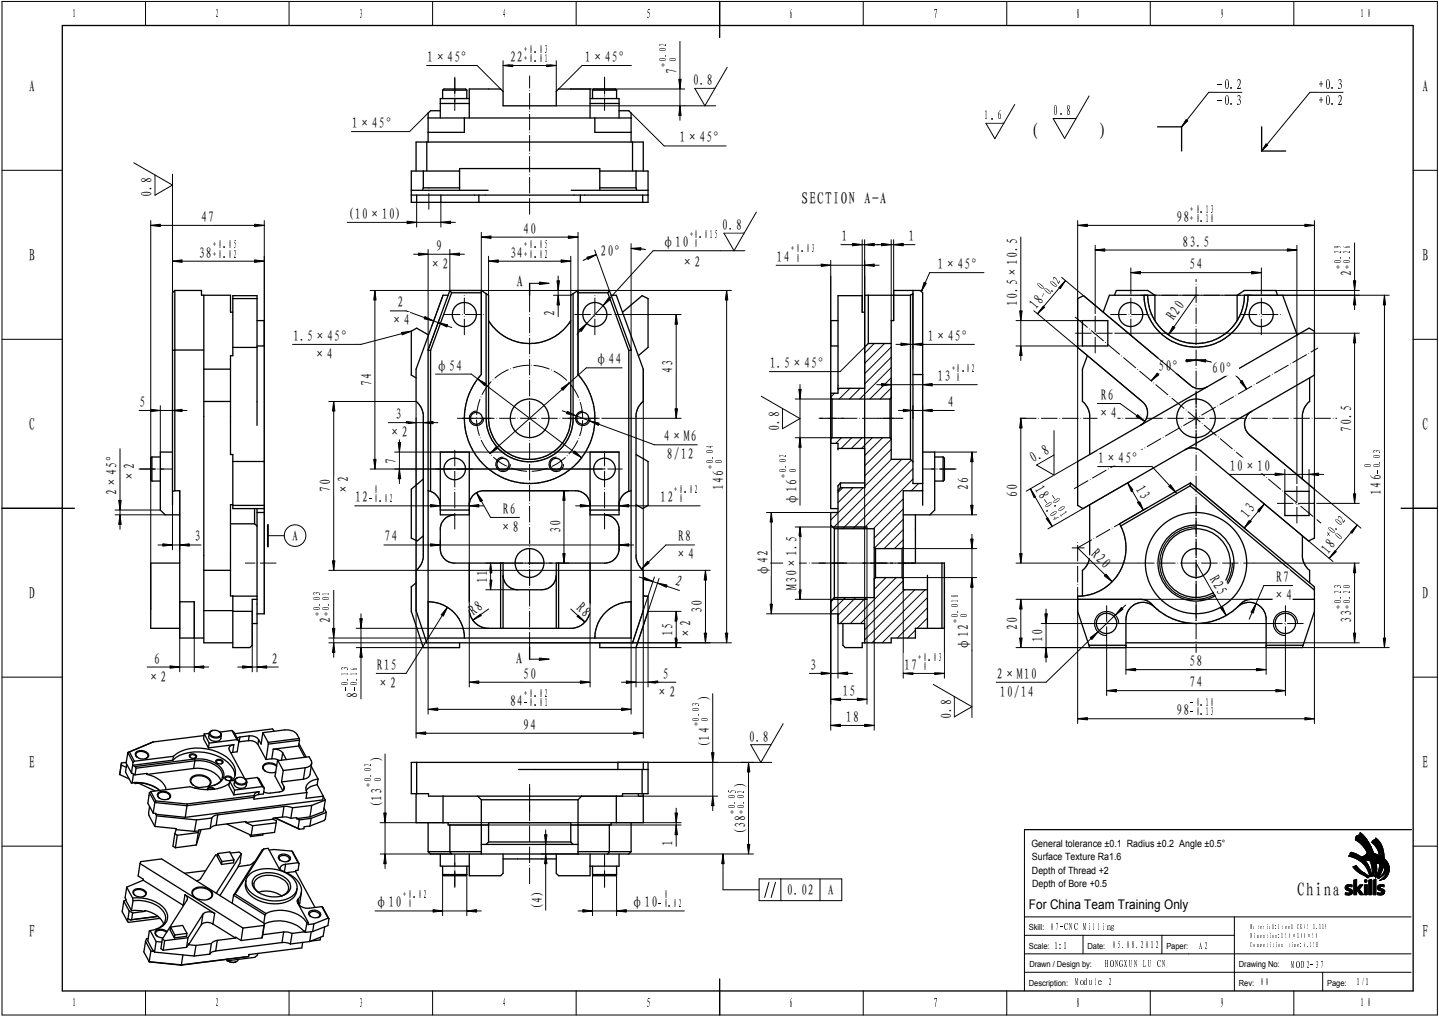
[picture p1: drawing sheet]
<svg xmlns="http://www.w3.org/2000/svg" width="420mm" height="297mm" viewBox="0 0 420 297" stroke-linecap="round" stroke-linejoin="round" font-family="sans-serif">
<defs><g id="words">
<g font-size="5.8">
<text x="300.7" y="40.4">(</text>
<text x="321.2" y="40.4">)</text>
</g>
<text font-size="5.5" x="378.7" y="261.6">China</text>
<g font-size="5">
<text x="8.5" y="26.9">A</text>
<text x="415.3" y="26.9">A</text>
<text x="8.5" y="76.2">B</text>
<text x="415.3" y="76.2">B</text>
<text x="8.5" y="125.6">C</text>
<text x="415.3" y="125.6">C</text>
<text x="8.5" y="174.9">D</text>
<text x="415.3" y="174.9">D</text>
<text x="8.5" y="224.3">E</text>
<text x="415.3" y="224.3">E</text>
<text x="8.5" y="273.6">F</text>
<text x="415.3" y="273.6">F</text>
</g>
<g font-size="4.9">
<text x="234" y="59.5">SECTION A-A</text>
<text x="150.8" y="83.8">A</text>
<text x="150.6" y="194">A</text>
</g>
<g font-size="4.4">
<text x="124.7" y="18.1">1×45°</text>
<text x="148.9" y="18.2">22</text>
<text x="170.7" y="18.1">1×45°</text>
<text x="197.6" y="21.7" transform="rotate(-90 197.6 21.7)">7</text>
<text x="202.3" y="24.8">0.8</text>
<text x="102.7" y="37.4">1×45°</text>
<text x="198.4" y="41.6">1×45°</text>
<text x="44.4" y="57.6" transform="rotate(-90 44.4 57.6)">0.8</text>
<text x="58.7" y="64.8">47</text>
<text x="101.5" y="63.9">(10×10)</text>
<text x="343.5" y="64.9">98</text>
<text x="152.7" y="68.3">40</text>
<text x="210.8" y="67.1">0.8</text>
<text x="245.7" y="70.4">1</text>
<text x="265.2" y="70.4">1</text>
<text x="58" y="75.2">38</text>
<text x="127.3" y="73.2">9</text>
<text x="148.9" y="75.2">34</text>
<text x="175.3" y="74.6">20°</text>
<text x="193.4" y="72.2">φ10</text>
<text x="199" y="78">×2</text>
<text x="226.8" y="76.5">14</text>
<text x="345.3" y="72">83.5</text>
<text x="125.4" y="78.4">×2</text>
<text x="273.7" y="78.6">1×45°</text>
<text x="347.3" y="78.6">54</text>
<text x="394.6" y="80.5" transform="rotate(-90 394.6 80.5)">2</text>
<text x="116" y="89.8">2</text>
<text x="297.1" y="89.3" transform="rotate(-90 297.1 89.3)">10.5×10.5</text>
<text x="114.1" y="95">×4</text>
<text x="162" y="92.3" transform="rotate(-90 162 92.3)">2</text>
<text x="302.6" y="90.6" transform="rotate(-50 302.6 90.6)">18</text>
<text x="342.7" y="93.9" transform="rotate(-55 342.7 93.9)">R20</text>
<text x="85.6" y="99.6">1.5×45°</text>
<text x="270.9" y="99.6">1×45°</text>
<text x="91.6" y="104.8">×4</text>
<text x="173.9" y="106.4">φ44</text>
<text x="224.8" y="107.5">1.5×45°</text>
<text x="108.5" y="112.8" transform="rotate(-90 108.5 112.8)">74</text>
<text x="127.3" y="108.2">φ54</text>
<text x="196.5" y="108.9" transform="rotate(-90 196.5 108.9)">43</text>
<text x="273.7" y="111.4">13</text>
<text x="338.2" y="108.3">50°</text>
<text x="353.9" y="109">60°</text>
<text x="40.8" y="118.9">5</text>
<text x="276.7" y="118.9">4</text>
<text x="321.4" y="116.8">R6</text>
<text x="115.4" y="122.4">3</text>
<text x="227.6" y="125.8" transform="rotate(-90 227.6 125.8)">0.8</text>
<text x="320.6" y="122">×4</text>
<text x="113.5" y="127.6">×2</text>
<text x="193.8" y="128.9">4×M6</text>
<text x="394.6" y="126.2" transform="rotate(-90 394.6 126.2)">70.5</text>
<text x="115.7" y="135.4" transform="rotate(-90 115.7 135.4)">7</text>
<text x="194.7" y="134.2">8/12</text>
<text x="301.7" y="135.3" transform="rotate(-30 301.7 135.3)">0.8</text>
<text x="320.7" y="135.3">1×45°</text>
<text x="359.1" y="137.5">10×10</text>
<text x="39.3" y="140.7" transform="rotate(-90 39.3 140.7)">×2</text>
<text x="96.5" y="143.8" transform="rotate(-90 96.5 143.8)">70</text>
<text x="211.2" y="143" transform="rotate(-90 211.2 143)">146</text>
<text x="282.8" y="143.1" transform="rotate(-90 282.8 143.1)">26</text>
<text x="302" y="142.8" transform="rotate(60 302 142.8)">18</text>
<text x="331.4" y="142.9" transform="rotate(60 331.4 142.9)">13</text>
<text x="34.1" y="144.7" transform="rotate(-90 34.1 144.7)">2×45°</text>
<text x="101.7" y="144.7" transform="rotate(-90 101.7 144.7)">×2</text>
<text x="103.7" y="146.7">12</text>
<text x="192.8" y="146.7">12</text>
<text x="232.6" y="147.4" transform="rotate(-90 232.6 147.4)">φ16</text>
<text x="297.1" y="145.2" transform="rotate(-90 297.1 145.2)">60</text>
<text x="403.3" y="144.4" transform="rotate(-90 403.3 144.4)">146</text>
<text x="146" y="155.4">×8</text>
<text x="146.8" y="150.1">R6</text>
<text x="163.7" y="155.8" transform="rotate(-90 163.7 155.8)">30</text>
<text x="364.3" y="151.6" transform="rotate(-50 364.3 151.6)">13</text>
<text x="56.8" y="158.2">3</text>
<text x="85.3" y="158.1">A</text>
<text x="112.3" y="158.2">74</text>
<text x="198" y="158.2">R8</text>
<text x="387.8" y="162" transform="rotate(-50 387.8 162)">18</text>
<text x="197.1" y="163.4">×4</text>
<text x="318.3" y="162.2" transform="rotate(44 318.3 162.2)">R20</text>
<text x="142.3" y="170.3" transform="rotate(-90 142.3 170.3)">11</text>
<text x="196.9" y="170.9" transform="rotate(18 196.9 170.9)">2</text>
<text x="224.3" y="168.3" transform="rotate(-90 224.3 168.3)">φ42</text>
<text x="232.7" y="172.4" transform="rotate(-90 232.7 172.4)">M30×1.5</text>
<text x="353" y="169.1" transform="rotate(60 353 169.1)">R25</text>
<text x="372.6" y="170">R7</text>
<text x="138.2" y="179.8" transform="rotate(-35 138.2 179.8)">R8</text>
<text x="168" y="177.8" transform="rotate(43 168 177.8)">R8</text>
<text x="205.1" y="179.1" transform="rotate(-90 205.1 179.1)">30</text>
<text x="371.7" y="175.3">×4</text>
<text x="96.5" y="182" transform="rotate(-90 96.5 182)">2</text>
<text x="196.5" y="185.8" transform="rotate(-90 196.5 185.8)">15</text>
<text x="297.1" y="184" transform="rotate(-90 297.1 184)">20</text>
<text x="394.6" y="181.9" transform="rotate(-90 394.6 181.9)">33</text>
<text x="201.7" y="186.6" transform="rotate(-90 201.7 186.6)">×2</text>
<text x="282.8" y="189.7" transform="rotate(-90 282.8 189.7)">φ12</text>
<text x="304.5" y="187.5" transform="rotate(-90 304.5 187.5)">10</text>
<text x="45" y="193.8">6</text>
<text x="79.4" y="193.8">2</text>
<text x="110" y="195.7">R15</text>
<text x="236.5" y="195.7">3</text>
<text x="264" y="195.7">17</text>
<text x="347.3" y="194.6">58</text>
<text x="43.1" y="199.1">×2</text>
<text x="104.4" y="204" transform="rotate(-90 104.4 204)">8</text>
<text x="110.1" y="200.9">×2</text>
<text x="152.7" y="198.3">50</text>
<text x="191.6" y="203.5">×2</text>
<text x="193.5" y="198.2">5</text>
<text x="245.9" y="203.2">15</text>
<text x="291" y="198.2">2×M10</text>
<text x="291.9" y="203.5">10/14</text>
<text x="347.3" y="200.7">74</text>
<text x="148.9" y="206.2">84</text>
<text x="207.2" y="204.5" transform="rotate(-90 207.2 204.5)">)</text>
<text x="277.8" y="209.9" transform="rotate(-90 277.8 209.9)">0.8</text>
<text x="343.5" y="208.9">98</text>
<text x="152.7" y="213.2">94</text>
<text x="247" y="210.9">18</text>
<text x="207.2" y="218.4" transform="rotate(-90 207.2 218.4)">(14</text>
<text x="218.6" y="216.6">0.8</text>
<text x="111.5" y="222.1" transform="rotate(-90 111.5 222.1)">)</text>
<text x="217.6" y="230" transform="rotate(-90 217.6 230)">)</text>
<text x="111.5" y="236" transform="rotate(-90 111.5 236)">(13</text>
<text x="217.6" y="243.8" transform="rotate(-90 217.6 243.8)">(38</text>
<text x="196.5" y="247.1" transform="rotate(-90 196.5 247.1)">1</text>
<text x="229.7" y="261.5">0.02</text>
<text x="241.7" y="261.5">A</text>
<text x="109.6" y="265">φ10</text>
<text x="158.4" y="265.7" transform="rotate(-90 158.4 265.7)">(4)</text>
<text x="184.4" y="265">φ10</text>
</g>
<text font-size="4.1" x="307.5" y="33.5">0.8</text>
<g font-size="3.9">
<text x="355.5" y="26">-0.2</text>
<text x="385" y="26">+0.3</text>
<text x="287.3" y="35.1">1.6</text>
<text x="355.5" y="30.7">-0.3</text>
<text x="385" y="30.7">+0.2</text>
<text x="300.4" y="265.5">For China Team Training Only</text>
</g>
<g font-size="3.5">
<text x="20.9" y="5.2">1</text>
<text x="62.9" y="5.2">2</text>
<text x="104.8" y="5.2">3</text>
<text x="146.7" y="5.2">4</text>
<text x="188.6" y="5.2">5</text>
<text x="230.5" y="5.2">6</text>
<text x="272.4" y="5.2">7</text>
<text x="314.3" y="5.2">8</text>
<text x="356.2" y="5.2">9</text>
<text x="397.2" y="5.2">1 0</text>
<text x="20.9" y="294.2">1</text>
<text x="62.9" y="294.2">2</text>
<text x="104.8" y="294.2">3</text>
<text x="146.7" y="294.2">4</text>
<text x="188.6" y="294.2">5</text>
<text x="230.5" y="294.2">6</text>
<text x="272.4" y="294.2">7</text>
<text x="314.3" y="294.2">8</text>
<text x="356.2" y="294.2">9</text>
<text x="397.1" y="294.2">1 0</text>
</g>
<g font-size="3.1">
<text x="153" y="15.5">+0.03</text>
<text x="194.8" y="16.7">.</text>
<text x="194.8" y="15.2">0</text>
<text x="194.8" y="13.8">2</text>
<text x="153" y="18.2">+0.01</text>
<text x="194.8" y="19.6">+</text>
<text x="194.8" y="18.2">00</text>
<text x="347.6" y="62.1">+0.13</text>
<text x="347.6" y="64.9">+0.10</text>
<text x="201.3" y="69.5">+0.015</text>
<text x="62.1" y="72.6">+0.05</text>
<text x="62.1" y="75.2">+0.02</text>
<text x="153" y="72.6">+0.05</text>
<text x="153" y="75.2">+0.02</text>
<text x="202.8" y="72.2">0</text>
<text x="230.9" y="73.7">+0.03</text>
<text x="232.4" y="76.5">0</text>
<text x="391.8" y="77">00</text>
<text x="391.8" y="75.6">. .</text>
<text x="391.8" y="74.1">22</text>
<text x="391.8" y="72.6">96</text>
<text x="308.9" y="83">2</text>
<text x="391.8" y="78.4">++</text>
<text x="304.1" y="84.6">0.0</text>
<text x="305.2" y="87.4">-</text>
<text x="306.1" y="86.3">0</text>
<text x="277.8" y="108.7">+0.02</text>
<text x="279.3" y="111.4">0</text>
<text x="208.5" y="131.1">4</text>
<text x="208.5" y="136.9">+</text>
<text x="208.5" y="135.4">00</text>
<text x="208.5" y="134">.</text>
<text x="208.5" y="132.5">0</text>
<text x="229.9" y="136.6">.</text>
<text x="229.9" y="135.1">0</text>
<text x="229.9" y="133.7">2</text>
<text x="400.5" y="136.8">00</text>
<text x="403.3" y="135.4">.</text>
<text x="403.3" y="133.9">0</text>
<text x="403.3" y="132.5">3</text>
<text x="229.9" y="139.5">+</text>
<text x="229.9" y="138">00</text>
<text x="403.3" y="138.3">-</text>
<text x="107.9" y="146.7">-0.02</text>
<text x="109.3" y="144">0</text>
<text x="196.9" y="144.1">+0.02</text>
<text x="198.4" y="146.7">0</text>
<text x="304.1" y="146.3">- 0</text>
<text x="304.8" y="147.6">0 .</text>
<text x="305.6" y="148.9">. 0</text>
<text x="306.4" y="145">-</text>
<text x="306.3" y="150.2">0</text>
<text x="307" y="151.4">4</text>
<text x="309.3" y="150.1">1</text>
<text x="389.3" y="156">0</text>
<text x="390.2" y="154.9">.</text>
<text x="391.1" y="153.8">0</text>
<text x="392.1" y="152.7">2</text>
<text x="388.4" y="157.1">+ 0</text>
<text x="391.8" y="173.4">22</text>
<text x="391.8" y="171.9">30</text>
<text x="93.8" y="180">++</text>
<text x="93.8" y="178.5">00</text>
<text x="93.8" y="177">. .</text>
<text x="93.8" y="175.6">00</text>
<text x="93.8" y="174.2">31</text>
<text x="280.1" y="178.9">.</text>
<text x="280.1" y="177.5">0</text>
<text x="280.1" y="176">1</text>
<text x="280.1" y="174.6">8</text>
<text x="391.8" y="177.8">++</text>
<text x="391.8" y="176.3">00</text>
<text x="391.8" y="174.8">. .</text>
<text x="280.1" y="181.9">+</text>
<text x="280.1" y="180.4">00</text>
<text x="101.8" y="197.5">11</text>
<text x="101.8" y="196.1">36</text>
<text x="268.1" y="193">+0.03</text>
<text x="269.6" y="195.6">0</text>
<text x="101.8" y="201.9">--</text>
<text x="101.8" y="200.4">00</text>
<text x="101.8" y="199">. .</text>
<text x="153" y="203.5">+0.02</text>
<text x="153" y="206.2">-0.01</text>
<text x="204.5" y="209.3">.</text>
<text x="204.5" y="207.8">0</text>
<text x="204.5" y="206.4">3</text>
<text x="347.6" y="206.2">-0.10</text>
<text x="347.6" y="208.9">-0.13</text>
<text x="204.5" y="212.2">+</text>
<text x="204.5" y="210.7">00</text>
<text x="108.7" y="226.9">.</text>
<text x="108.7" y="225.4">0</text>
<text x="108.7" y="224">2</text>
<text x="108.7" y="229.8">+</text>
<text x="108.7" y="228.3">00</text>
<text x="214.9" y="233.3">00</text>
<text x="214.9" y="231.9">52</text>
<text x="214.9" y="237.7">++</text>
<text x="214.9" y="236.2">00</text>
<text x="214.9" y="234.8">. .</text>
<text x="117.5" y="262.3">+0.02</text>
<text x="193.7" y="262.3">0</text>
<text x="119" y="265">0</text>
<text x="192.3" y="265">-0.02</text>
</g>
<g font-size="2.9">
<text x="301.1" y="247.4">General tolerance ±0.1 Radius ±0.2 Angle ±0.5°</text>
<text x="301.3" y="251.3">Surface Texture Ra1.6</text>
<text x="301.3" y="255.3">Depth of Thread +2</text>
<text x="301.4" y="259.1">Depth of Bore +0.5</text>
<text x="306.6" y="271.6">07-CNC Milling</text>
<text x="307.8" y="277.1">1:1</text>
<text x="324.7" y="277">05.08.2012</text>
<text x="350" y="277.1">A2</text>
<text x="313.8" y="287.7">Module 2</text>
<text x="322.7" y="282.4">HONGXUN LU CN</text>
<text x="368" y="287.6">00</text>
<text x="377.1" y="282.7">MOD2-37</text>
<text x="396" y="287.7">1/1</text>
</g>
<g font-size="2.5">
<text x="300.4" y="271.7">Skill:</text>
<text x="300.4" y="277.2">Scale:</text>
<text x="317.5" y="277.2">Date:</text>
<text x="340.6" y="277.2">Paper:</text>
<text x="300.4" y="288">Description:</text>
<text x="300.6" y="282.5">Drawn / Design by:</text>
<text x="361.7" y="282.5">Drawing No:</text>
<text x="361.7" y="288">Rev:</text>
<text x="387.6" y="288">Page:</text>
</g>
<g font-size="1.9">
<text x="365" y="271.3">Material:Steel CK45 1.119</text>
<text x="365" y="274">Dimention:150×100×50</text>
<text x="365" y="276.6">Competition time:6.25H</text>
</g>
</g></defs>
<g fill="none" stroke="#000" stroke-width=".29" stroke-dasharray="4.8 .6 .2 .6" stroke-linecap="butt">
<path d="M132.8 22.4v7.4M132.8 22.8v9.5M176.5 22.4v7.4M176.5 22.8v9.5M154.6 62.7v-40.6M313.9 92.6l71.8 60.2M333 86.2h32.5M127.1 137h11.3M133.5 122.2h42.3M134.9 122.2h8.5M165.9 122.2h8.5M171.2 137h10.6"/>
<path d="M349.2 130.3v-16.2M132.8 154.6v-23.2M176.5 154.6v-22.9M313.6 142.7l71.2-41.1M147.9 164.5h13.5M154.6 171.2v-13.4M313 160h3.6M314.7 160l12.2-7M314.7 176.2v-18.3M332.3 164.5h33.9M317.5 182.1h11.2M323.1 187.7v-11.3"/>
<path d="M349.2 181.4v-33.8M349.2 192.8v-111.3M369.7 182.1h11.3M375.3 187.7v-11.3M154.6 237.1v-8.1M132.8 259.3v-7.4M132.8 259v-9.6M154.6 258.2v-28.2M176.5 259.3v-7.4M176.5 259v-9.6"/>
<circle cx="154.6" cy="122.2" r="15.5"/>
</g>
<g fill="none" stroke="#000" stroke-width=".38">
<path d="M125 34.5h59.3M128.6 32.3h-2.9l-.7 .7v8.5M128.6 30.2h8.4M129.2 26.3v2.5M129.2 26.3l.4-.3h6.4l.3 .3M129.2 26.3h7.1M135.6 34.5v4.2h-10.6M136.3 26.3v2.5M137 34.5v-8.5h9.2l.7 .7v4.2h15.5v-4.2l.7-.7h9.2v8.5M137 28.8h-8.4v5.7M172.3 28.8h8.5v5.7M172.3 30.2h8.5"/>
<path d="M173 26.3v2.5M173 26.3l.3-.3h6.4l.3 .3M173 26.3h7M173.7 34.5v4.2h10.6M180 26.3v2.5M180.8 32.3h2.8l.7 .7v8.5M120.1 55.6h22.4M120.1 57h69.1M121.5 50v-8.5h66.3v8.5M123.6 50v4.9M123.6 54.9h10.6M123.6 54.9l-.3 .7"/>
<path d="M124.6 41.5v8.5M134.2 50h-14.1v9.1h69.1v-9.1h-14.1M134.2 55.6v-6.4h40.9v6.4M139.8 57v2.1M166.8 55.6h22.4M169.4 57v2.1M175.1 54.9h10.6M184.7 41.5v8.5M185.7 50v4.9M185.7 54.9l.2 .7M187.7 57v2.1M121.7 95.8l-1.6 .9"/>
<path d="M130.8 86.2h-1.4l-7.9 21.6v9.5a5.6 5.6 0 0 1 2.1 3.9v41.4a5.6 5.6 0 0 1-2.1 4v11.8l3.1 9.3h60.1l3.1-9.3v-11.8a5.6 5.6 0 0 1-2.1-4v-41.4a5.6 5.6 0 0 1 2.1-3.9v-9.5l-7.9-21.6h-1.5M131.3 84.8l-6.3 17.4M131.3 84.8l.6 .7M131.3 84.8h9.2M131.9 85.5l-6.2 16.9M131.9 85.5h8.6M140.5 84.8v24.6a19.3 19.3 0 0 0-4.4 17.2l.6 2.1a19.4 19.4 0 0 0 7.9 9.7l1.6 .8a19.1 19.1 0 0 0 16.9 0l1.6-.8a19 19 0 0 0 8-10.1l.8-3.5 .1-4.3a18.7 18.7 0 0 0-1.4-5.6l-1.3-2.7-2.1-2.8v-24.6h9.1M140.5 84.8l1.4 1M141.9 85.8l.1 37.2a12.8 12.8 0 0 0 2.1 6.3 12 12 0 0 0 4.7 4.1 12.7 12.7 0 0 0 18.5-10.4v-37.2M141.9 85.8l.8 .4v36.4a11.9 11.9 0 0 0 6 9.9l1.4 .8a12.4 12.4 0 0 0 6.6 .7l1.7-.4 1.9-.8a11.8 11.8 0 0 0 5-5l.9-2.3 .5-2.9v-36.4M142.7 93.6l1.2 1.8 1.5 1.5 1.7 1.2 2.6 1.3a14.1 14.1 0 0 0 10.3-.1 14.3 14.3 0 0 0 6.7-5.7M168.8 85.5h8.6"/>
<path d="M177.4 85.5l6.2 16.9M177.9 84.8l-.5 .7M177.9 84.8l6.4 17.4M181.8 91.2l5.7-4.8 1.7 .8v14.3l-2.8 2.4M316 93.6h7.5v7.4h-7.5zM322.1 91.2l1.8-5h11.2v.5a13.5 13.5 0 0 0 1.2 5.2l.4 .8a14 14 0 0 0 10.2 7.5 13.8 13.8 0 0 0 9.4-1.8 14.2 14.2 0 0 0 7-12.2h11.2l4.2 11.6M325.4 86.2l.6-1.4h9.1l2.1 1.4v7.4M334 86.2a15.3 15.3 0 0 0 3.9 10.1l.2 .3a15.1 15.1 0 0 0 16.3 3.9l3.3-1.7a15.2 15.2 0 0 0 3.9-3.8l.7-1.1a15.4 15.4 0 0 0 1.9-5.2l.2-2.5M373 86.2l-.5-1.4h-9.2l-2.1 1.4v7.4M120.1 109.6l1.4 .8M125 102.2l.7 .2M125 102.2v84.2h59.3v-84.2"/>
<path d="M125.7 102.4v41.1M183.6 102.4v41.1M184.3 102.2l-.7 .2M317.5 103.9l-1.5 3.9v9.5a5.6 5.6 0 0 1 2.2 3.9v11.6M352.5 113a4.1 4.1 0 0 1-4.9-.4l-31.2-26.2-1.7 .8v14.3l18.9 15.8a4.2 4.2 0 0 1-.7 6.9M382.4 110.4v6.9a5.6 5.6 0 0 0-2.1 3.9v18.7M123.6 139.9l-3.5 3v14.3l1.7 .8 1.8-1.5M128.6 132h8.4v18.4h-8.4zM172.3 132h8.5v18.4h-8.5zM185.7 132.8l3.5 2v12.8l-1.5 .9-2-1.1M314.7 134.8l67.5-39 1.6 .9v12.9l-67.6 38.9-1.5-.9zM365.5 120.1a4.2 4.2 0 0 0-.6 6.9l18.9 15.9v14.3l-1.8 .8-31.2-26.2a4.1 4.1 0 0 0-4.8-.4"/>
<path d="M125 143.3l.7 .2M125.7 143.5a4.4 4.4 0 0 1 2.9 4M128.6 149h8.4M132.8 150.4a4.3 4.3 0 0 0-4.2 3.8v6.5a4.2 4.2 0 0 0 3.8 3.8h14.5v19M137 147.2a4.3 4.3 0 0 1 3.8-3.9h27.7a4.3 4.3 0 0 1 3.8 3.9M172.3 149h8.5M176.5 150.4a4.3 4.3 0 0 1 4.3 3.8v6.5a4.3 4.3 0 0 1-3.9 3.8h-14.5v19M183.6 143.5a4.3 4.3 0 0 0-2.8 3.6M184.3 143.3l-.7 .2M318.2 147.4v15.2a5.6 5.6 0 0 1-2.2 4v7.5M327.2 153.6a14.3 14.3 0 0 1 .8 10.9l-.1 .4a14 14 0 0 1-6.8 7.7 14.2 14.2 0 0 1-6.4 1.5v4.5l3.3 9.9M347.5 141.9l-20.3 11.7"/>
<path d="M347.5 141.9l36.3 30.4M347.6 141.1l36.2 30.3v7.2l-3.3 9.9M347.6 141.1l-20.7 11.9 .3 .6M347.6 141.1l-.1 .8M380.3 156.5v6.1a5.6 5.6 0 0 0 2.1 4v3.6M121.5 170.2l-1.4 1.2v7.2l3.5 10.5h10.6v-1.4M125 175.8a10.5 10.5 0 0 1 10.6 10.6M137 164.5v13.8a5.7 5.7 0 0 0 5.2 5.2h24.9a5.6 5.6 0 0 0 4.2-2.4l.6-1.2 .4-1.6v-13.8M146.2 164.5v19M162.4 168a4.3 4.3 0 0 1-4.2 4.3h-7.1a4.2 4.2 0 0 1-4.2-3.9M163.1 164.5v19M184.3 175.8a10.5 10.5 0 0 0-10.6 10.6"/>
<path d="M187.8 174.1h1.4v4.5l-3.5 10.5h-10.6v-1.4M314.7 175h18.5a5.1 5.1 0 0 1 3.9 2.3 17.5 17.5 0 0 0 9.4 4.6l1.7 .2a17.5 17.5 0 0 0 10.4-2.7l2.4-1.8a6.3 6.3 0 0 1 3.5-2.5l19.3-.1M336.8 177a5 5 0 0 0-5.2-.6 5 5 0 0 0-2.9 4.4v8.3h-10.5l-.2-.6M361.6 177a5 5 0 0 1 8.1 3.5v8.6h10.6l.2-.6M318 188.5h10.7M328.7 187.7h41M369.7 188.5h10.8M120.1 222.7h69.1v9.1h-7.4v.7h-56.7v-.7h-5zM121.5 231.8v8.5h9.3v.7h11.9M121.7 222.7v9.1M129.4 232.5v7.8M139.5 232.5l1 1.1"/>
<path d="M140.5 233.6v15.8M140.5 233.6h28.3M151.4 224.7h37.8M168.8 233.6v15.8M169.8 232.5l-1 1.1M179.9 232.5v7.8M180.4 222.7v2M186.4 231.8v.7h1.4M187.5 224.7v7.1M187.8 222.7v2M187.8 231.8v8.5h-9.4v.7h-11.7M125 240.3v8.5"/>
<path d="M125 248.8h15.5M125 248.8l.7 .6h57.9l.7-.6M128.6 249.4v3.6h8.4M129.2 255.4l.4 .4h6.4l.3-.4M129.2 255.4h7.1M129.2 253v2.4M131.3 241v7.8l.6 .6M136.3 253v2.4M137 249.4v6.4h9.2l.7-.7v-5.7M140.5 246.6h28.3M142.7 245.9v-5.6h24v5.6M142.7 245.9l-.8 .7"/>
<path d="M142.7 245.9h24M146.9 250.9h15.5M162.4 249.4v5.7l.7 .7h9.2v-6.4M166.7 245.9l.6 .7M168.8 248.8h15.5M173 255.4l.3 .4h6.4l.3-.4M173 255.4h7M173 253v2.4M177.9 241v7.8l-.5 .6M180 253v2.4M180.8 249.4v3.6h-8.5M184.3 240.3v8.5"/>
<circle cx="132.8" cy="137" r="3.2"/>
<circle cx="139.1" cy="122.2" r="1.74"/>
<circle cx="146.9" cy="135.6" r="1.75"/>
<circle cx="154.6" cy="122.2" r="5.6"/>
<circle cx="162.4" cy="135.6" r="1.74"/>
<circle cx="170.2" cy="122.2" r="1.75"/>
<circle cx="176.5" cy="137" r="3.2"/>
<circle cx="349.2" cy="122.2" r="5.6"/>
<circle cx="154.6" cy="164.4" r="4.2"/>
<circle cx="349.2" cy="164.5" r="11.1"/>
<circle cx="349.2" cy="164.5" r="10"/>
<circle cx="349.2" cy="164.4" r="4.2"/>
<circle cx="349.2" cy="164.5" r="14.8"/>
<circle cx="323.1" cy="182.1" r="2.98"/>
<circle cx="375.3" cy="182.1" r="2.98"/>
</g>
<path d="M349.2 105.2l2.9-.2-.1 .7zM349.2 105.2l2.5 .1 2.1 .5M360.7 109.6l1.7 1.7 1.6 2.4M362.1 111.6l.6-.5 1.3 2.6zM139.1 120.1a2.13 2.13 0 0 0-2.1 2.1 2.13 2.13 0 0 0 2.1 2.1 2.13 2.13 0 0 0 2.2-2.1M146.9 133.5a2.11 2.11 0 0 0-2.1 2.1 2.11 2.11 0 0 0 2.1 2.1 2.11 2.11 0 0 0 2.1-2.1M162.4 133.5a2.12 2.12 0 0 0-2.1 2.1 2.12 2.12 0 0 0 2.1 2.2 2.12 2.12 0 0 0 2.1-2.2M170.2 120.1a2.12 2.12 0 0 0-2.2 2.1 2.12 2.12 0 0 0 2.2 2.1 2.12 2.12 0 0 0 2.1-2.1M349.2 153.9a10.6 10.6 0 0 0-9.6 15 10.6 10.6 0 0 0 17.6 2.5l1-1.3 .9-1.9 .5-1.6 .2-2.1M326.6 182.1a3.5 3.5 0 0 0-3.5-3.5 3.5 3.5 0 0 0-3.5 3.5 3.5 3.5 0 0 0 3.5 3.5M378.9 182.1a3.5 3.5 0 0 0-3.5-3.5 3.5 3.5 0 0 0-3.6 3.5 3.5 3.5 0 0 0 3.5 3.5" fill="none" stroke="#000" stroke-width=".29"/>
<path d="M349.2 105.2l2.9-.2-.1 .7zM362.1 111.6l.6-.5 1.3 2.6z" fill="#000"/>
<path d="M353.9 105.2h7.7v4.4h-7.7z" fill-rule="evenodd" fill="#fff"/>
<path d="M353.9 105.2h7.7v4.4h-7.7z" fill="none" stroke="#fff" stroke-width=".29"/>
<path d="M412 242.3h-112.9v47.1M299.1 273.2h61.3M299.1 278.6h112.9M299.1 267.8h112.9M316.2 273.2v5.4M339.2 273.2v5.4M360.4 267.8v21.6M299.1 284h112.9M386.2 284v5.4" fill="none" stroke="#000" stroke-width=".29"/>
<path d="M307.8 274.6h3.8v2.9h-3.8z" fill-rule="evenodd" fill="#fff"/>
<path d="M307.8 274.6h3.8v2.9h-3.8z" fill="none" stroke="#fff" stroke-width=".29"/>
<path d="M306.6 269.1h19v2.9h-19z" fill-rule="evenodd" fill="#fff"/>
<path d="M306.6 269.1h19v2.9h-19z" fill="none" stroke="#fff" stroke-width=".29"/>
<path d="M350 274.6h2.5v2.9h-2.5z" fill-rule="evenodd" fill="#fff"/>
<path d="M350 274.6h2.5v2.9h-2.5z" fill="none" stroke="#fff" stroke-width=".29"/>
<path d="M322.7 279.9h17.6v2.9h-17.6z" fill-rule="evenodd" fill="#fff"/>
<path d="M322.7 279.9h17.6v2.9h-17.6z" fill="none" stroke="#fff" stroke-width=".29"/>
<path d="M396 285.2h3.9v3h-3.9z" fill-rule="evenodd" fill="#fff"/>
<path d="M396 285.2h3.9v3h-3.9z" fill="none" stroke="#fff" stroke-width=".29"/>
<path d="M368 285.1h2.6v2.9h-2.6z" fill-rule="evenodd" fill="#fff"/>
<path d="M368 285.1h2.6v2.9h-2.6z" fill="none" stroke="#fff" stroke-width=".29"/>
<g fill="none" stroke="#000" stroke-width=".29">
<path d="M299.1 242.3h113.1M393 258.7l.8-.3 1 .1-.1 .5-.9-.1a.36 .36 0 0 0-.2 .5 .36 .36 0 0 0 .5 .2 .91 .91 0 0 1 .8 .9 .91 .91 0 0 1-.9 .9l-1.2-.1v-.7l.3 .2a.55 .55 0 0 0 .7 .1 .55 .55 0 0 0 .2-.6l-.2-.1a.91 .91 0 0 1-.9-.5 .91 .91 0 0 1 .1-1zM394.3 249.1l.2-.2 1.6 .6 1.4 .9-.8 .2 1.5 .4-1.7-.2a3.1 3.1 0 0 1 3.3 2.6l.7 2.5-.8-2.5-.7-.7 .8 1.7 .4 1.6-.5-1.2a7.5 7.5 0 0 0-5.9-4.8l.4-.2zM395 253.2a.98 .98 0 0 1 1.7 .5l2.1 1.6-.7-.4 .5 .4 1.2 .6-2.1-.9 2 1.2-.4-.2v.2l-2.2-1.1zM395.3 257.1l.8-.3v2.7l1-1.1h.8l-1 1.3 1.2 1.6h-.9l-1.1-1.5v1.5h-.8zM395.7 252.9l-.6 .3a5.6 5.6 0 0 0 2.5 2.2l1.7 .8-.1-.1M395.7 252.9h.1M395.7 252.9h.3l1.1 1.2 1.7 1.2-.8-.5M396.1 244.3l.8-.5 .3-.5 .6 .6 1.9 2.6 1.2 2.6-1.6-.3-.1 .3-1.3-2.1-1.2-1.2-1-.5zM396.5 250.7l4.9 .9 2.2 1.1-2.5-1.2-4.4-.9a2.92 2.92 0 0 0 2.6-1.8l2 .5 1.4 .6a4.1 4.1 0 0 1 2.5 5.5l-.4 .8-.9 .6a3.5 3.5 0 0 0 1.6-2.6v-1.3v1.1a3.8 3.8 0 0 1-2.7 3.2 3.9 3.9 0 0 0 2.1-4.1l-.2-.3 .2 1a3.7 3.7 0 0 1-2.4 2.7l1-.9a1.86 1.86 0 0 0 .6-2.2 8.2 8.2 0 0 0-5.4-2.2zM397.2 243.2l2 2.2 1.2 2.1 .6 1.7-1.9-3.8zM397.2 243.2l2 2.4"/>
<path d="M397.2 243.2l1.1 1.1M397.2 243.2h.1M397.5 250.4a6.3 6.3 0 0 0-3-1.4l-.3 .8-.4 .2a7.6 7.6 0 0 1 6.1 5.7v-.4l.3 .7-.3-1.5-.9-1.8 .6 .5 .8 2.3M398 250.8l.2 .2M398.1 254.9l1.7 1-2.1-.9 2 1.2M398.3 251.1a9.1 9.1 0 0 1 2.2 4.4M398.4 258.4h.8v2.9h-.8zM398.9 244.9l1.4 2.4 .5 1.5M399.2 256.1h.1M399.2 249l.1-.2a9 9 0 0 1 6 3.4 3.5 3.5 0 0 1-1.4 4.6 3.5 3.5 0 0 0 1.6-3.9 3.8 3.8 0 0 1-2.7 4.3 3.8 3.8 0 0 0 2.1-4.1l-.2-.3a3.1 3.1 0 0 1-2.2 3.7l.5-.4h-.2a2.03 2.03 0 0 0 .9-3.2 11 11 0 0 0-4.9-1.7l-2.3-.5 4.3 .8 2.1 .8M399.2 249l-.8 .9-1.7 .7 1.6 .2a13.4 13.4 0 0 1 4.6 1.5M399.2 249.1l-.7-1.4a6.7 6.7 0 0 0-2.8-2.4l.1-.2a1.24 1.24 0 0 1 1.1-1.3l.3-.5 1.9 2.2 1 1.7 .8 1.9"/>
<path d="M399.3 256h.1M399.3 256l.4 .2M399.7 257.1l.8-.3v4.5h-.8zM399.7 256.2h.1M399.7 246.3l1.3 2.9M400.1 251.4a.89 .89 0 0 1 1 1v2.7l-.1 .8-.2-1.4v1.4l-.2-2.3zM400.1 251.4l.5 2 .2 2.5M400.5 255.5v.4M400.8 245.6l.8-.5 .1-.3a7 7 0 0 1 2.4 6l-.5-.3a1.87 1.87 0 0 1-1.1-1.9 5.9 5.9 0 0 0-2-2.6zM400.9 257.1l.8-.3v4.5h-.8zM401 251.6l.2 1.9-.2 2.4-.2-1.4v1M401.1 251.7a.87 .87 0 0 1 .7 1.1l-.3 3.3v-2.1z"/>
<path d="M401.1 251.7l.4 2.3v2.1a9.6 9.6 0 0 0 .1-4.3M401.7 251.8a9.6 9.6 0 0 1-.1 4.6l.3-2.1zM401.7 251.8l.2 2.5M401.8 255.2l-.2 1.2M401.8 251.9l.2 1.6-.2 1.7M401.9 255.2l-.2 .8M401.9 254.4v.4M402.2 255.8l-.3 .4M402.4 258.7l.7-.3 1 .1v.5h-1a.46 .46 0 0 0 0 .5 .46 .46 0 0 0 .5 .2 .88 .88 0 0 1 .7 1 .88 .88 0 0 1-.9 .7l-1.2-.1v-.7l.1 .1a.64 .64 0 0 0 .7 .2 .64 .64 0 0 0 .5-.6l-.4-.1a.93 .93 0 0 1-.9-.5 .93 .93 0 0 1 .2-1zM402.8 250l-.1-.4a5.8 5.8 0 0 0-2.2-3.6l1.2-1.2a7.4 7.4 0 0 1 2.4 6M402.9 252.3a1.01 1.01 0 0 1 .2 1.7l-1.2 2.2 .5-.9-.5 .4 .7-1.7zM402.9 252.3l-.4 2-.6 1.4 .5-.4-.3 .6"/>
<path d="M402.9 252.3l.7 .4M403.4 252.7l-.5 1.8-.7 1.3M403.6 252.8a1.05 1.05 0 0 1 0 1.4l-.6 1.1-.8 1.2 1-1.9zM403.6 252.8l-.5 1.9-.9 1.8 1.2-2 .4-1.5"/>
<circle cx="398.7" cy="257.3" r=".38"/>
<circle cx="398.7" cy="257.3" r=".41"/>
</g>
<g fill="#000">
<path d="M399.7 257.1l.8-.3v4.5h-.8zM400.9 257.1l.8-.3v4.5h-.8z"/>
<path d="M394.3 249.1l.2-.2 1.6 .6 1.4 .9-.8 .2 1.5 .4-1.7-.2a3.1 3.1 0 0 1 3.3 2.6l.7 2.5-.8-2.5-.7-.7 .8 1.7 .4 1.6-.5-1.2a7.5 7.5 0 0 0-5.9-4.8l.4-.2z" fill-rule="evenodd"/>
<path d="M396.1 244.3l.8-.5 .3-.5 .6 .6 1.9 2.6 1.2 2.6-1.6-.3-.1 .3-1.3-2.1-1.2-1.2-1-.5z" fill-rule="evenodd"/>
<path d="M397.2 243.2l2 2.2 1.2 2.1 .6 1.7-1.9-3.8z" fill-rule="evenodd"/>
<path d="M398.4 258.4h.8v2.9h-.8zM398.3 257.3a.45 .45 0 0 0 .9 0 .45 .45 0 0 0-.9 0z" fill-rule="evenodd"/>
<path d="M395 253.2a.98 .98 0 0 1 1.7 .5l2.1 1.6-.7-.4 .5 .4 1.2 .6-2.1-.9 2 1.2-.4-.2v.2l-2.2-1.1z" fill-rule="evenodd"/>
<path d="M400.1 251.4l.5 2.2 .2 2.3v-1.4l.2 1.4 .1-.4v-2.9a.86 .86 0 0 0-.8-1.1zM401.1 251.7l.4 2.3v2.1l.3-3.3a.87 .87 0 0 0-.7-1.1zM401.7 251.8l.2 2.5-.3 2.1 .2-.8a7.6 7.6 0 0 0-.1-3.8z" fill-rule="evenodd"/>
<path d="M400.8 245.6l.8-.5 .1-.3a7 7 0 0 1 2.4 6l-.5-.3a1.87 1.87 0 0 1-1.1-1.9 5.9 5.9 0 0 0-2-2.6z" fill-rule="evenodd"/>
<path d="M396.5 250.7l4.9 .9 2.2 1.1-2.5-1.2-4.4-.9a2.92 2.92 0 0 0 2.6-1.8l2 .5 1.4 .6a4.1 4.1 0 0 1 2.5 5.5l-.4 .8-.9 .6a3.5 3.5 0 0 0 1.6-2.6v-1.3v1.1a3.8 3.8 0 0 1-2.7 3.2 3.9 3.9 0 0 0 2.1-4.1l-.2-.3 .2 1a3.7 3.7 0 0 1-2.4 2.7l1-.9a1.86 1.86 0 0 0 .6-2.2 8.2 8.2 0 0 0-5.4-2.2z" fill-rule="evenodd"/>
<path d="M402.9 252.3l-.3 1.7-.7 1.7 .5-.4-.5 .9 .5-.7a5.2 5.2 0 0 0 .9-2.9zM403.6 252.8l-.4 1.8-1 1.9 .5-.7a5.5 5.5 0 0 0 1.1-2.9z" fill-rule="evenodd"/>
<path d="M393 258.7l.8-.3 1 .1-.1 .5-.9-.1a.36 .36 0 0 0-.2 .5 .36 .36 0 0 0 .5 .2 .91 .91 0 0 1 .8 .9 .91 .91 0 0 1-.9 .9l-1.2-.1v-.7l.3 .2a.55 .55 0 0 0 .7 .1 .55 .55 0 0 0 .2-.6l-.2-.1a.91 .91 0 0 1-.9-.5 .91 .91 0 0 1 .1-1z" fill-rule="evenodd"/>
<path d="M395.3 257.1l.8-.3v2.7l1-1.1h.8l-1 1.3 1.2 1.6h-.9l-1.1-1.5v1.5h-.8z" fill-rule="evenodd"/>
<path d="M402.4 258.7l.7-.3 1 .1v.5h-1a.46 .46 0 0 0 0 .5 .46 .46 0 0 0 .5 .2 .88 .88 0 0 1 .7 1 .88 .88 0 0 1-.9 .7l-1.2-.1v-.7l.1 .1a.64 .64 0 0 0 .7 .2 .64 .64 0 0 0 .5-.6l-.4-.1a.93 .93 0 0 1-.9-.5 .93 .93 0 0 1 .2-1z" fill-rule="evenodd"/>
</g>
<path d="M324.7 274.5h13.5v2.9h-13.5z" fill-rule="evenodd" fill="#fff"/>
<path d="M324.7 274.5h13.5v2.9h-13.5z" fill="none" stroke="#fff" stroke-width=".29"/>
<path d="M313.8 285.2h10.8v3h-10.8z" fill-rule="evenodd" fill="#fff"/>
<path d="M313.8 285.2h10.8v3h-10.8z" fill="none" stroke="#fff" stroke-width=".29"/>
<path d="M18.2 7.5h394.4v281.9h-394.4zM210.1 .4v10.6M.6 148.5h21.1M409.1 148.5h10.6M210.1 285.9v10.6" fill="none" stroke="#000" stroke-width=".38"/>
<g fill="none" stroke="#000" stroke-width=".29">
<path d="M.6 .4h419.1v296.1h-419.1zM42.5 .4v7.1M84.4 .4v7.1M126.3 .4v7.1M168.2 .4v7.1M210.1 .4v7.1M252 .4v7.1M294 .4v7.1M335.9 .4v7.1M377.8 .4v7.1M.6 49.7h17.6M412.6 49.7h7.1"/>
<path d="M.6 99.1h17.6M412.6 99.1h7.1M.6 148.5h17.6M412.6 148.5h7.1M.6 197.8h17.6M412.6 197.8h7.1M.6 247.1h17.6M412.6 247.1h7.1M42.5 289.4v7.1M84.4 289.4v7.1M126.3 289.4v7.1M168.2 289.4v7.1"/>
<path d="M210.1 289.4v7.1M252 289.4v7.1M294 289.4v7.1M335.9 289.4v7.1M377.8 289.4v7.1"/>
</g>
<path d="M20.9 2.2h1.2v3.5h-1.2z" fill-rule="evenodd" fill="#fff"/>
<path d="M20.9 2.2h1.2v3.5h-1.2z" fill="none" stroke="#fff" stroke-width=".29"/>
<path d="M62.9 2.2h1.1v3.5h-1.1z" fill-rule="evenodd" fill="#fff"/>
<path d="M62.9 2.2h1.1v3.5h-1.1z" fill="none" stroke="#fff" stroke-width=".29"/>
<path d="M104.8 2.2h1.1v3.5h-1.1z" fill-rule="evenodd" fill="#fff"/>
<path d="M104.8 2.2h1.1v3.5h-1.1z" fill="none" stroke="#fff" stroke-width=".29"/>
<path d="M146.7 2.2h1.1v3.5h-1.1z" fill-rule="evenodd" fill="#fff"/>
<path d="M146.7 2.2h1.1v3.5h-1.1z" fill="none" stroke="#fff" stroke-width=".29"/>
<path d="M188.6 2.2h1.1v3.5h-1.1z" fill-rule="evenodd" fill="#fff"/>
<path d="M188.6 2.2h1.1v3.5h-1.1z" fill="none" stroke="#fff" stroke-width=".29"/>
<path d="M230.5 2.2h1.1v3.5h-1.1z" fill-rule="evenodd" fill="#fff"/>
<path d="M230.5 2.2h1.1v3.5h-1.1z" fill="none" stroke="#fff" stroke-width=".29"/>
<path d="M272.4 2.2h1.1v3.5h-1.1z" fill-rule="evenodd" fill="#fff"/>
<path d="M272.4 2.2h1.1v3.5h-1.1z" fill="none" stroke="#fff" stroke-width=".29"/>
<path d="M314.3 2.2h1.2v3.5h-1.2z" fill-rule="evenodd" fill="#fff"/>
<path d="M314.3 2.2h1.2v3.5h-1.2z" fill="none" stroke="#fff" stroke-width=".29"/>
<path d="M356.2 2.2h1.2v3.5h-1.2z" fill-rule="evenodd" fill="#fff"/>
<path d="M356.2 2.2h1.2v3.5h-1.2z" fill="none" stroke="#fff" stroke-width=".29"/>
<path d="M397.2 2.2h3v3.5h-3z" fill-rule="evenodd" fill="#fff"/>
<path d="M397.2 2.2h3v3.5h-3z" fill="none" stroke="#fff" stroke-width=".29"/>
<path d="M415.3 22.6h1.7v5h-1.7z" fill-rule="evenodd" fill="#fff"/>
<path d="M415.3 22.6h1.7v5h-1.7z" fill="none" stroke="#fff" stroke-width=".29"/>
<path d="M415.3 72h1.7v4.9h-1.7z" fill-rule="evenodd" fill="#fff"/>
<path d="M415.3 72h1.7v4.9h-1.7z" fill="none" stroke="#fff" stroke-width=".29"/>
<path d="M415.3 121.3h1.7v4.9h-1.7z" fill-rule="evenodd" fill="#fff"/>
<path d="M415.3 121.3h1.7v4.9h-1.7z" fill="none" stroke="#fff" stroke-width=".29"/>
<path d="M415.3 170.6h1.7v5h-1.7z" fill-rule="evenodd" fill="#fff"/>
<path d="M415.3 170.6h1.7v5h-1.7z" fill="none" stroke="#fff" stroke-width=".29"/>
<path d="M415.3 220h1.7v4.9h-1.7z" fill-rule="evenodd" fill="#fff"/>
<path d="M415.3 220h1.7v4.9h-1.7z" fill="none" stroke="#fff" stroke-width=".29"/>
<path d="M415.3 269.3h1.7v5h-1.7z" fill-rule="evenodd" fill="#fff"/>
<path d="M415.3 269.3h1.7v5h-1.7z" fill="none" stroke="#fff" stroke-width=".29"/>
<path d="M8.5 269.3h1.7v5h-1.7z" fill-rule="evenodd" fill="#fff"/>
<path d="M8.5 269.3h1.7v5h-1.7z" fill="none" stroke="#fff" stroke-width=".29"/>
<path d="M8.5 220h1.7v4.9h-1.7z" fill-rule="evenodd" fill="#fff"/>
<path d="M8.5 220h1.7v4.9h-1.7z" fill="none" stroke="#fff" stroke-width=".29"/>
<path d="M8.5 170.6h1.7v5h-1.7z" fill-rule="evenodd" fill="#fff"/>
<path d="M8.5 170.6h1.7v5h-1.7z" fill="none" stroke="#fff" stroke-width=".29"/>
<path d="M8.5 121.3h1.7v4.9h-1.7z" fill-rule="evenodd" fill="#fff"/>
<path d="M8.5 121.3h1.7v4.9h-1.7z" fill="none" stroke="#fff" stroke-width=".29"/>
<path d="M8.5 72h1.7v4.9h-1.7z" fill-rule="evenodd" fill="#fff"/>
<path d="M8.5 72h1.7v4.9h-1.7z" fill="none" stroke="#fff" stroke-width=".29"/>
<path d="M8.5 22.6h1.7v5h-1.7z" fill-rule="evenodd" fill="#fff"/>
<path d="M8.5 22.6h1.7v5h-1.7z" fill="none" stroke="#fff" stroke-width=".29"/>
<path d="M20.9 291.2h1.2v3.5h-1.2z" fill-rule="evenodd" fill="#fff"/>
<path d="M20.9 291.2h1.2v3.5h-1.2z" fill="none" stroke="#fff" stroke-width=".29"/>
<path d="M62.9 291.2h1.1v3.5h-1.1z" fill-rule="evenodd" fill="#fff"/>
<path d="M62.9 291.2h1.1v3.5h-1.1z" fill="none" stroke="#fff" stroke-width=".29"/>
<path d="M104.8 291.2h1.1v3.5h-1.1z" fill-rule="evenodd" fill="#fff"/>
<path d="M104.8 291.2h1.1v3.5h-1.1z" fill="none" stroke="#fff" stroke-width=".29"/>
<path d="M146.7 291.2h1.1v3.5h-1.1z" fill-rule="evenodd" fill="#fff"/>
<path d="M146.7 291.2h1.1v3.5h-1.1z" fill="none" stroke="#fff" stroke-width=".29"/>
<path d="M188.6 291.2h1.1v3.5h-1.1z" fill-rule="evenodd" fill="#fff"/>
<path d="M188.6 291.2h1.1v3.5h-1.1z" fill="none" stroke="#fff" stroke-width=".29"/>
<path d="M230.5 291.2h1.1v3.5h-1.1z" fill-rule="evenodd" fill="#fff"/>
<path d="M230.5 291.2h1.1v3.5h-1.1z" fill="none" stroke="#fff" stroke-width=".29"/>
<path d="M272.4 291.2h1.1v3.5h-1.1z" fill-rule="evenodd" fill="#fff"/>
<path d="M272.4 291.2h1.1v3.5h-1.1z" fill="none" stroke="#fff" stroke-width=".29"/>
<path d="M314.3 291.2h1.2v3.5h-1.2z" fill-rule="evenodd" fill="#fff"/>
<path d="M314.3 291.2h1.2v3.5h-1.2z" fill="none" stroke="#fff" stroke-width=".29"/>
<path d="M356.2 291.2h1.2v3.5h-1.2z" fill-rule="evenodd" fill="#fff"/>
<path d="M356.2 291.2h1.2v3.5h-1.2z" fill="none" stroke="#fff" stroke-width=".29"/>
<path d="M397.1 291.2h3.2v3.5h-3.2z" fill-rule="evenodd" fill="#fff"/>
<path d="M397.1 291.2h3.2v3.5h-3.2z" fill="none" stroke="#fff" stroke-width=".29"/>
<path d="M40.5 137h7.4M40.8 137h9.6M80.7 164.5h-9.2" fill="none" stroke="#000" stroke-width=".29" stroke-dasharray="4.8 .6 .2 .6" stroke-linecap="butt"/>
<g fill="none" stroke="#000" stroke-width=".38">
<path d="M51 84.8h7.8v1.4h8.5v5h.7M51 84.8l-.6 .7v62M51 84.8v58.5M59.5 86.2v101.5h8.5M68 87.2h7M75 93.6h2.2v85.7h-2.2M59.5 107.8h7.8M59.5 117.3h7.8M59.5 102.2l-9.1 .2M68 101.5h7M75 101h2.2M44.4 133.5v7"/>
<path d="M44.4 133.5l-.4 .3v6.4l.4 .3M44.4 133.5h2.4M50.4 132h-3.6v17l1.4 1.4h4.3M68 134.8h9.2M75 124.2v-37.8h-7v17.5h-.7v28.9h.7v15.7h9.2M44.4 140.5h2.4M51 143.3l-.6 .2M51 143.3h1.5v43.1h7M67.3 153h7M68 147.4h-.7v26.7h7.7M68 147.6h9.2M74.3 153l.7 .6"/>
<path d="M74.3 148.5v4.5M75 148.5v33.6h-1.4M75 149.7h2.2M52.5 175.8h4.2v10.6M52.5 164.5h-8.5v19h8.5M59.5 166.6h7.8M59.5 178.4h8.5M68 174.1v15h4.9l.7-.6v-13.5h1.4M68 178.6h5.6"/>
</g>
<path d="M378.7 256.8h12.6v5.5h-12.6z" fill-rule="evenodd" fill="#fff"/>
<path d="M378.7 256.8h12.6v5.5h-12.6z" fill="none" stroke="#fff" stroke-width=".29"/>
<path d="M154.6 189.4v-103.6" fill="none" stroke="#000" stroke-width=".29" stroke-dasharray="4.8 .6 .2 .6" stroke-linecap="butt"/>
<path d="M365 269.6h22.8v2h-22.8z" fill-rule="evenodd" fill="#fff"/>
<path d="M365 269.6h22.8v2h-22.8z" fill="none" stroke="#fff" stroke-width=".29"/>
<path d="M365 272.3h19.8v1.9h-19.8z" fill-rule="evenodd" fill="#fff"/>
<path d="M365 272.3h19.8v1.9h-19.8z" fill="none" stroke="#fff" stroke-width=".29"/>
<path d="M365 275h20v1.9h-20z" fill-rule="evenodd" fill="#fff"/>
<path d="M365 275h20v1.9h-20z" fill="none" stroke="#fff" stroke-width=".29"/>
<path d="M364.9 127l32.5 27.3M382 158l7.2 6M394.2 155.3l2.1-1.9-1.6 2.3zM396.3 153.4l-8.2 9.7M389.7 160.7l.5 .4-2.1 2z" fill="none" stroke="#000" stroke-width=".29"/>
<path d="M394.2 155.3l2.1-1.9-1.6 2.3zM389.7 160.7l.5 .4-2.1 2z" fill="#000"/>
<path d="M391.4 150l4.2 3.5-7.4 8.8-4.2-3.5z" fill="#fff"/>
<path d="M391.4 150l4.2 3.5-7.4 8.8-4.2-3.5z" fill="none" stroke="#fff" stroke-width=".29"/>
<path d="M313.9 97.3h11.7M319.8 103.2v-11.7M372.9 147h11.6M378.7 152.9v-11.7" fill="none" stroke="#000" stroke-width=".29" stroke-dasharray="4.8 .6 .2 .6" stroke-linecap="butt"/>
<path d="M342.5 95.3l.6 .4-1.9 2.1zM349.2 86.2l-8 11.6" fill="none" stroke="#000" stroke-width=".29"/>
<path d="M342.5 95.3l.6 .4-1.9 2.1z" fill="#000"/>
<path d="M342.9 86.9l3.6 2.5-3.4 4.7-3.5-2.4z" fill="#fff"/>
<path d="M342.9 86.9l3.6 2.5-3.4 4.7-3.5-2.4z" fill="none" stroke="#fff" stroke-width=".29"/>
<path d="M325.6 97.3h71.3M395.5 97.3l.3 2.9h-.6zM395.5 97.3v49.7M384.5 147h12.4M395.2 144.2h.6l-.3 2.8z" fill="none" stroke="#000" stroke-width=".29"/>
<path d="M395.5 97.3l.3 2.9h-.6zM395.2 144.2h.6l-.3 2.8z" fill="#000"/>
<path d="M390.7 118.2h4.4v8h-4.4z" fill-rule="evenodd" fill="#fff"/>
<path d="M390.7 118.2h4.4v8h-4.4z" fill="none" stroke="#fff" stroke-width=".29"/>
<path d="M297.8 122.2h92.6" fill="none" stroke="#000" stroke-width=".29" stroke-dasharray="4.8 .6 .2 .6" stroke-linecap="butt"/>
<path d="M163.9 113.5l2.3-1.7-1.8 2.2zM181.6 107.4h-10.4l-28.1 25.1M144.9 130.4l.5 .5-2.3 1.6z" fill="none" stroke="#000" stroke-width=".29"/>
<path d="M163.9 113.5l2.3-1.7-1.8 2.2zM144.9 130.4l.5 .5-2.3 1.6z" fill="#000"/>
<path d="M173.9 102.7h7.6v4.3h-7.6z" fill-rule="evenodd" fill="#fff"/>
<path d="M173.9 102.7h7.6v4.3h-7.6z" fill="none" stroke="#fff" stroke-width=".29"/>
<g fill="none" stroke="#000" stroke-width=".38">
<path d="M154.6 189v3.5"/>
<circle cx="135.6" cy="91.9" r="3.5"/>
<circle cx="173.7" cy="91.9" r="3.5"/>
<circle cx="330.1" cy="91.9" r="3.5"/>
<circle cx="368.2" cy="91.9" r="3.5"/>
</g>
<path d="M129.6 91.9h12M135.6 97.9v-12M167.7 91.9h12M173.7 97.9v-12M324.2 91.9h12M330.2 97.9v-12M362.3 91.9h12M368.3 97.9v-12" fill="none" stroke="#000" stroke-width=".29" stroke-dasharray="4.8 .6 .2 .6" stroke-linecap="butt"/>
<path d="M305.1 179.3h.7l-.4 2.8zM157.5 192.2l2.8 .3-2.8 .4zM305.4 189.1l.4 2.9h-.7z" fill="#000"/>
<path d="M305.1 179.3h.7l-.4 2.8zM305.4 177.9v15.5M154.6 189v3.5h5.7M157.5 192.2l2.8 .3-2.8 .4zM304 182.1h65.7M304 189.1h65.7M305.4 189.1l.4 2.9h-.7z" fill="none" stroke="#000" stroke-width=".29"/>
<path d="M300.6 183.7h4.4v3.8h-4.4z" fill-rule="evenodd" fill="#fff"/>
<path d="M300.6 183.7h4.4v3.8h-4.4z" fill="none" stroke="#fff" stroke-width=".29"/>
<path d="M314.7 160l10 9.9M322.9 167.7l1.8 2.2-2.3-1.7z" fill="none" stroke="#000" stroke-width=".29"/>
<path d="M322.9 167.7l1.8 2.2-2.3-1.7z" fill="#000"/>
<path d="M321 159.5l4.1 4.1-3 3.1-4.2-4.1z" fill="#fff"/>
<path d="M321 159.5l4.1 4.1-3 3.1-4.2-4.1z" fill="none" stroke="#fff" stroke-width=".29"/>
<path d="M179.7 91.9h19.2M197.4 91.9l.4 2.8h-.7zM197.4 91.9v30.3M197.1 119.4h.7l-.4 2.8zM175.8 122.2h23.1" fill="none" stroke="#000" stroke-width=".29"/>
<path d="M197.4 91.9l.4 2.8h-.7zM197.1 119.4h.7l-.4 2.8z" fill="#000"/>
<path d="M192.6 105.1h4.4v3.8h-4.4z" fill-rule="evenodd" fill="#fff"/>
<path d="M192.6 105.1h4.4v3.8h-4.4z" fill="none" stroke="#fff" stroke-width=".29"/>
<path d="M108.1 84.8h32.4M109.5 84.8l.3 2.8h-.7zM109.5 84.8v52.2M108.1 137h63.1M109.1 134.2h.7l-.3 2.8z" fill="none" stroke="#000" stroke-width=".29"/>
<path d="M109.5 84.8l.3 2.8h-.7zM109.1 134.2h.7l-.3 2.8z" fill="#000"/>
<path d="M104.7 109h4.3v3.8h-4.3z" fill-rule="evenodd" fill="#fff"/>
<path d="M104.7 109h4.3v3.8h-4.3z" fill="none" stroke="#fff" stroke-width=".29"/>
<path d="M150.6 189.8h2v4.8h-2z" fill-rule="evenodd" fill="#fff"/>
<path d="M150.6 189.8h2v4.8h-2z" fill="none" stroke="#fff" stroke-width=".29"/>
<path d="M142.7 177.9l-4.7 3.2M138 181.1l2.2-1.9 .3 .6z" fill="none" stroke="#000" stroke-width=".29"/>
<path d="M138 181.1l2.2-1.9 .3 .6z" fill="#000"/>
<path d="M136 176.7l3.1-2.2 2.5 3.6-3.1 2.2z" fill="#fff"/>
<path d="M136 176.7l3.1-2.2 2.5 3.6-3.1 2.2z" fill="none" stroke="#fff" stroke-width=".29"/>
<path d="M166.7 177.9l4.1 3.8M168.9 179.5l1.9 2.2-2.3-1.7z" fill="none" stroke="#000" stroke-width=".29"/>
<path d="M168.9 179.5l1.9 2.2-2.3-1.7z" fill="#000"/>
<path d="M170.6 175l2.7 2.5-2.9 3.3-2.8-2.6z" fill="#fff"/>
<path d="M170.6 175l2.7 2.5-2.9 3.3-2.8-2.6z" fill="none" stroke="#fff" stroke-width=".29"/>
<path d="M120.8 74.3h14.8M122.2 73.9l2.8 .4-2.8 .3zM125 72.9v29.3M131.3 74.3l2.9-.4v.7zM131.3 72.9v11.9" fill="none" stroke="#000" stroke-width=".29"/>
<path d="M122.2 73.9l2.8 .4-2.8 .3zM131.3 74.3l2.9-.4v.7z" fill="#000"/>
<path d="M127.3 69.5h1.8v4.3h-1.8z" fill-rule="evenodd" fill="#fff"/>
<path d="M127.3 69.5h1.8v4.3h-1.8z" fill="none" stroke="#fff" stroke-width=".29"/>
<path d="M125.4 74.7h5.6v4.3h-5.6z" fill-rule="evenodd" fill="#fff"/>
<path d="M125.4 74.7h5.6v4.3h-5.6z" fill="none" stroke="#fff" stroke-width=".29"/>
<path d="M171.4 75.1l2.7-.7-2.4 1.4zM173.6 73l4.3 11.8M174.1 74.4l-3.8 1.7M184.3 72.6l2.8-.3v.8zM184.3 72.6l4.2 .3M184.3 71.2v31" fill="none" stroke="#000" stroke-width=".29"/>
<path d="M171.4 75.1l2.7-.7-2.4 1.4zM184.3 72.6l2.8-.3v.8z" fill="#000"/>
<path d="M175.3 70.9h7.6v4.3h-7.6z" fill-rule="evenodd" fill="#fff"/>
<path d="M175.3 70.9h7.6v4.3h-7.6z" fill="none" stroke="#fff" stroke-width=".29"/>
<path d="M113.9 90.8h4.7l13.3 4.9M124.1 92.5l2.5 1.2-2.7-.6zM127.9 94.2l2.8 .7-.2 .6zM128.4 92.9l-3.4 9.3M129.4 86.2l-3.3 8.9" fill="none" stroke="#000" stroke-width=".29"/>
<path d="M124.1 92.5l2.5 1.2-2.7-.6zM127.9 94.2l2.8 .7-.2 .6z" fill="#000"/>
<path d="M116 86h1.8v4.4h-1.8z" fill-rule="evenodd" fill="#fff"/>
<path d="M116 86h1.8v4.4h-1.8z" fill="none" stroke="#fff" stroke-width=".29"/>
<path d="M114.1 91.3h5.6v4.3h-5.6z" fill-rule="evenodd" fill="#fff"/>
<path d="M114.1 91.3h5.6v4.3h-5.6z" fill="none" stroke="#fff" stroke-width=".29"/>
<path d="M189.2 178.6h9.7M197.4 178.6l.4 2.8h-.7zM197.4 178.6v10.5M185.7 189.1h13.2M197.1 186.4h.7l-.4 2.7z" fill="none" stroke="#000" stroke-width=".29"/>
<path d="M197.1 186.4h.7l-.4 2.7zM197.4 178.6l.4 2.8h-.7z" fill="#000"/>
<path d="M192.6 182h4.4v3.8h-4.4z" fill-rule="evenodd" fill="#fff"/>
<path d="M192.6 182h4.4v3.8h-4.4z" fill="none" stroke="#fff" stroke-width=".29"/>
<path d="M197.9 181.1h4.4v5.5h-4.4z" fill-rule="evenodd" fill="#fff"/>
<path d="M197.9 181.1h4.4v5.5h-4.4z" fill="none" stroke="#fff" stroke-width=".29"/>
<path d="M202.8 159.2h-8.4l-7.1 7M189.1 163.9l.5 .5-2.3 1.8z" fill="none" stroke="#000" stroke-width=".29"/>
<path d="M189.1 163.9l.5 .5-2.3 1.8z" fill="#000"/>
<path d="M198 154.4h3.8v4.3h-3.8z" fill-rule="evenodd" fill="#fff"/>
<path d="M198 154.4h3.8v4.3h-3.8z" fill="none" stroke="#fff" stroke-width=".29"/>
<path d="M197.1 159.6h5.5v4.4h-5.5z" fill-rule="evenodd" fill="#fff"/>
<path d="M197.1 159.6h5.5v4.4h-5.5z" fill="none" stroke="#fff" stroke-width=".29"/>
<path d="M141.3 143.3h24.8M164.7 143.3l.3 2.8h-.7zM164.7 143.3v21.2M146.2 164.5h19.9M164.3 161.7h.7l-.3 2.8z" fill="none" stroke="#000" stroke-width=".29"/>
<path d="M164.7 143.3l.3 2.8h-.7zM164.3 161.7h.7l-.3 2.8z" fill="#000"/>
<path d="M159.9 152h4.3v3.8h-4.3z" fill-rule="evenodd" fill="#fff"/>
<path d="M159.9 152h4.3v3.8h-4.3z" fill="none" stroke="#fff" stroke-width=".29"/>
<path d="M141.8 172.3h9.3M141.8 164.5h6.1M142.9 169.4h.7l-.4 2.9zM143.2 164.5l.4 2.8h-.7zM143.2 164.5v7.8" fill="none" stroke="#000" stroke-width=".29"/>
<path d="M142.9 169.4h.7l-.4 2.9zM143.2 164.5l.4 2.8h-.7z" fill="#000"/>
<path d="M138.5 166.5h4.3v3.8h-4.3z" fill-rule="evenodd" fill="#fff"/>
<path d="M138.5 166.5h4.3v3.8h-4.3z" fill="none" stroke="#fff" stroke-width=".29"/>
<path d="M168.1 147.7h36.3M169.4 147.4l2.9 .3-2.9 .4zM172.3 146.3v2.7M180.8 147.7l2.8-.3v.7zM180.8 146.3v2.7" fill="none" stroke="#000" stroke-width=".29"/>
<path d="M169.4 147.4l2.9 .3-2.9 .4zM180.8 147.7l2.8-.3v.7z" fill="#000"/>
<path d="M192.8 141.8h11.5v5.5h-11.5z" fill-rule="evenodd" fill="#fff"/>
<path d="M192.8 141.8h11.5v5.5h-11.5z" fill="none" stroke="#fff" stroke-width=".29"/>
<path d="M115.2 132h65.6M115.2 137h61.3M116.3 129.2h.7l-.4 2.8zM116.6 137l.4 2.8h-.7zM116.6 127.8v13.4" fill="none" stroke="#000" stroke-width=".29"/>
<path d="M116.3 129.2h.7l-.4 2.8zM116.6 137l.4 2.8h-.7z" fill="#000"/>
<path d="M111.8 133.6h4.4v1.8h-4.4z" fill-rule="evenodd" fill="#fff"/>
<path d="M111.8 133.6h4.4v1.8h-4.4z" fill="none" stroke="#fff" stroke-width=".29"/>
<path d="M103.6 147.7h37.7M125.7 147.4l2.9 .3-2.9 .4zM128.6 146.3v2.7M137 147.7l2.8-.3v.7zM137 146.3v2.7" fill="none" stroke="#000" stroke-width=".29"/>
<path d="M125.7 147.4l2.9 .3-2.9 .4zM137 147.7l2.8-.3v.7z" fill="#000"/>
<path d="M103.7 141.8h11.5v5.5h-11.5z" fill-rule="evenodd" fill="#fff"/>
<path d="M103.7 141.8h11.5v5.5h-11.5z" fill="none" stroke="#fff" stroke-width=".29"/>
<path d="M164.2 120l26.9 9.9h12.5M165.7 120.1l2.5 1.4-2.8-.7zM172.2 122.9l2.7 .7-.2 .6z" fill="none" stroke="#000" stroke-width=".29"/>
<path d="M165.7 120.1l2.5 1.4-2.8-.7zM172.2 122.9l2.7 .7-.2 .6z" fill="#000"/>
<path d="M193.8 125.1h9.6v4.4h-9.6z" fill-rule="evenodd" fill="#fff"/>
<path d="M193.8 125.1h9.6v4.4h-9.6z" fill="none" stroke="#fff" stroke-width=".29"/>
<path d="M194.7 130.4h7.9v4.3h-7.9z" fill-rule="evenodd" fill="#fff"/>
<path d="M194.7 130.4h7.9v4.3h-7.9z" fill="none" stroke="#fff" stroke-width=".29"/>
<path d="M330.2 79.6l2.8-.3v.7zM330.2 79.6h38.1M330.2 78.2v7.7M365.5 79.3l2.8 .3-2.8 .4zM368.3 78.2v7.7" fill="none" stroke="#000" stroke-width=".29"/>
<path d="M330.2 79.6l2.8-.3v.7zM365.5 79.3l2.8 .3-2.8 .4z" fill="#000"/>
<path d="M347.3 74.8h3.8v4.4h-3.8z" fill-rule="evenodd" fill="#fff"/>
<path d="M347.3 74.8h3.8v4.4h-3.8z" fill="none" stroke="#fff" stroke-width=".29"/>
<path d="M319.8 73l2.8-.3v.7zM319.8 73h58.9M319.8 71.6v19.9M375.9 72.7l2.8 .3-2.8 .4zM378.7 71.6v69.6" fill="none" stroke="#000" stroke-width=".29"/>
<path d="M319.8 73l2.8-.3v.7zM375.9 72.7l2.8 .3-2.8 .4z" fill="#000"/>
<path d="M345.3 68.2h7.9v4.4h-7.9z" fill-rule="evenodd" fill="#fff"/>
<path d="M345.3 68.2h7.9v4.4h-7.9z" fill="none" stroke="#fff" stroke-width=".29"/>
<path d="M157.5 82.4l2.8 .4-2.8 .3zM160.3 82.8h-5.7v3.5" fill="none" stroke="#000" stroke-width=".29"/>
<path d="M157.5 82.4l2.8 .4-2.8 .3z" fill="#000"/>
<path d="M154.6 82.8v3.5" fill="none" stroke="#000" stroke-width=".38"/>
<path d="M150.8 79.6h2v4.9h-2z" fill-rule="evenodd" fill="#fff"/>
<path d="M150.8 79.6h2v4.9h-2z" fill="none" stroke="#fff" stroke-width=".29"/>
<path d="M140.5 69.3l2.9-.4v.7zM140.5 69.3h28.3M140.5 67.9v41.5M165.9 68.9l2.9 .4-2.9 .3zM168.8 67.9v41.5" fill="none" stroke="#000" stroke-width=".29"/>
<path d="M140.5 69.3l2.9-.4v.7zM165.9 68.9l2.9 .4-2.9 .3z" fill="#000"/>
<path d="M152.7 64.5h3.8v4.3h-3.8z" fill-rule="evenodd" fill="#fff"/>
<path d="M152.7 64.5h3.8v4.3h-3.8z" fill="none" stroke="#fff" stroke-width=".29"/>
<path d="M142.7 76.3l2.8-.4v.7zM142.7 76.3h24M142.7 74.8v11.4M163.8 75.9l2.9 .4-2.9 .3zM166.7 74.8v11.4" fill="none" stroke="#000" stroke-width=".29"/>
<path d="M142.7 76.3l2.8-.4v.7zM163.8 75.9l2.9 .4-2.9 .3z" fill="#000"/>
<path d="M148.9 70.4h11.5v5.4h-11.5z" fill-rule="evenodd" fill="#fff"/>
<path d="M148.9 70.4h11.5v5.4h-11.5z" fill="none" stroke="#fff" stroke-width=".29"/>
<path d="M50.4 76.3l2.8-.4v.7zM50.4 76.3h26.8M50.4 74.8v27.6M74.3 75.9l2.9 .4-2.9 .3zM77.2 74.8v26.2" fill="none" stroke="#000" stroke-width=".29"/>
<path d="M50.4 76.3l2.8-.4v.7zM74.3 75.9l2.9 .4-2.9 .3z" fill="#000"/>
<path d="M58 70.4h11.5v5.4h-11.5z" fill-rule="evenodd" fill="#fff"/>
<path d="M58 70.4h11.5v5.4h-11.5z" fill="none" stroke="#fff" stroke-width=".29"/>
<path d="M129.2 255.4v12.1M136.3 255.4v12.1M109.5 266.1h31M126.4 265.7l2.8 .4-2.8 .3zM136.3 266.1l2.8-.4v.7z" fill="none" stroke="#000" stroke-width=".29"/>
<path d="M126.4 265.7l2.8 .4-2.8 .3zM136.3 266.1l2.8-.4v.7z" fill="#000"/>
<path d="M109.6 260.1h15.3v5.5h-15.3z" fill-rule="evenodd" fill="#fff"/>
<path d="M109.6 260.1h15.3v5.5h-15.3z" fill="none" stroke="#fff" stroke-width=".29"/>
<path d="M173 255.4v12.1M180 255.4v12.1M168.8 266.1h31M170.2 265.7l2.8 .4-2.8 .3zM180 266.1l2.9-.4v.7z" fill="none" stroke="#000" stroke-width=".29"/>
<path d="M170.2 265.7l2.8 .4-2.8 .3zM180 266.1l2.9-.4v.7z" fill="#000"/>
<path d="M184.4 260.1h15.2v5.5h-15.2z" fill-rule="evenodd" fill="#fff"/>
<path d="M184.4 260.1h15.2v5.5h-15.2z" fill="none" stroke="#fff" stroke-width=".29"/>
<path d="M40.6 119.9h14M44 119.5l2.8 .4-2.8 .3zM46.8 118.5v13.5M50.4 119.9l2.8-.4v.7zM50.4 118.5v25" fill="none" stroke="#000" stroke-width=".29"/>
<path d="M44 119.5l2.8 .4-2.8 .3zM50.4 119.9l2.8-.4v.7z" fill="#000"/>
<path d="M40.8 115.1h1.7v4.4h-1.7z" fill-rule="evenodd" fill="#fff"/>
<path d="M40.8 115.1h1.7v4.4h-1.7z" fill="none" stroke="#fff" stroke-width=".29"/>
<path d="M329.3 141.1l1.7 2.2-.6 .3zM329.3 141.1l4.5 7.9M330.5 140.3l-14.3 8.2M332.1 146.7l.6-.4 1.1 2.7zM335.1 148.3l-8.2 4.7" fill="none" stroke="#000" stroke-width=".29"/>
<path d="M329.3 141.1l1.7 2.2-.6 .3zM332.1 146.7l.6-.4 1.1 2.7z" fill="#000"/>
<path d="M331 143.1l3.7-2.1 1.9 3.3-3.7 2.1z" fill="#fff"/>
<path d="M331 143.1l3.7-2.1 1.9 3.3-3.7 2.1z" fill="none" stroke="#fff" stroke-width=".29"/>
<path d="M347.6 141.1l16.8 14M364.8 151.8l.6 .5-2.1 1.9zM367.1 149.1l2.1-1.9-1.6 2.4zM368.1 146.3l13.9 11.7M369.2 147.2l-5.9 7" fill="none" stroke="#000" stroke-width=".29"/>
<path d="M364.8 151.8l.6 .5-2.1 1.9zM367.1 149.1l2.1-1.9-1.6 2.4z" fill="#000"/>
<path d="M363.8 146.2l3.3 2.8-2.5 2.9-3.3-2.8z" fill="#fff"/>
<path d="M363.8 146.2l3.3 2.8-2.5 2.9-3.3-2.8z" fill="none" stroke="#fff" stroke-width=".29"/>
<path d="M314.7 176.2v35.1M383.8 178.6v32.7M314.7 209.9l2.8-.3v.7zM314.7 209.9h69.1M381 209.6l2.8 .3-2.8 .4z" fill="none" stroke="#000" stroke-width=".29"/>
<path d="M314.7 209.9l2.8-.3v.7zM381 209.6l2.8 .3-2.8 .4z" fill="#000"/>
<path d="M343.5 204h11.5v5.5h-11.5z" fill-rule="evenodd" fill="#fff"/>
<path d="M343.5 204h11.5v5.5h-11.5z" fill="none" stroke="#fff" stroke-width=".29"/>
<path d="M314.7 65.8l2.8-.3v.7zM314.7 65.8h69.1M314.7 64.4v70.4M381 65.5l2.8 .3-2.8 .4zM383.8 64.4v78.5" fill="none" stroke="#000" stroke-width=".29"/>
<path d="M314.7 65.8l2.8-.3v.7zM381 65.5l2.8 .3-2.8 .4z" fill="#000"/>
<path d="M343.5 59.9h11.5v5.5h-11.5z" fill-rule="evenodd" fill="#fff"/>
<path d="M343.5 59.9h11.5v5.5h-11.5z" fill="none" stroke="#fff" stroke-width=".29"/>
<path d="M184.4 19.1h-14.4l-6.9 6.9" fill="none" stroke="#000" stroke-width=".29"/>
<path d="M170.7 14.4h13.5v4.3h-13.5z" fill-rule="evenodd" fill="#fff"/>
<path d="M170.7 14.4h13.5v4.3h-13.5z" fill="none" stroke="#fff" stroke-width=".29"/>
<path d="M124.6 19.1h14.7l6.9 6.9" fill="none" stroke="#000" stroke-width=".29"/>
<path d="M124.7 14.4h13.5v4.3h-13.5z" fill-rule="evenodd" fill="#fff"/>
<path d="M124.7 14.4h13.5v4.3h-13.5z" fill="none" stroke="#fff" stroke-width=".29"/>
<path d="M146.9 19.1l2.8-.3v.7zM146.9 19.1h15.5M146.9 17.7v9M159.6 18.8l2.8 .3-2.8 .4zM162.4 17.7v9" fill="none" stroke="#000" stroke-width=".29"/>
<path d="M146.9 19.1l2.8-.3v.7zM159.6 18.8l2.8 .3-2.8 .4z" fill="#000"/>
<path d="M148.9 13.2h11.5v5.5h-11.5z" fill-rule="evenodd" fill="#fff"/>
<path d="M148.9 13.2h11.5v5.5h-11.5z" fill="none" stroke="#fff" stroke-width=".29"/>
<path d="M366.2 164.5h30.7M395.5 164.5l.3 2.8h-.6zM395.5 164.5v23.2M369.7 187.7h27.2M395.2 184.9h.6l-.3 2.8z" fill="none" stroke="#000" stroke-width=".29"/>
<path d="M395.5 164.5l.3 2.8h-.6zM395.2 184.9h.6l-.3 2.8z" fill="#000"/>
<path d="M389.6 170.4h5.5v11.5h-5.5z" fill-rule="evenodd" fill="#fff"/>
<path d="M389.6 170.4h5.5v11.5h-5.5z" fill="none" stroke="#fff" stroke-width=".29"/>
<path d="M395.5 71v19.5M372.5 84.8h24.4M374.5 86.2h22.4M395.2 82h.6l-.3 2.8zM395.5 86.2l.3 2.9h-.6z" fill="none" stroke="#000" stroke-width=".29"/>
<path d="M395.2 82h.6l-.3 2.8zM395.5 86.2l.3 2.9h-.6z" fill="#000"/>
<path d="M389.6 71.1h5.5v9.4h-5.5z" fill-rule="evenodd" fill="#fff"/>
<path d="M389.6 71.1h5.5v9.4h-5.5z" fill="none" stroke="#fff" stroke-width=".29"/>
<path d="M334 86.2h71.6M404.2 86.2l.4 2.9h-.7zM404.2 86.2v102.9M380.3 189.1h25.3M403.9 186.4h.7l-.4 2.7z" fill="none" stroke="#000" stroke-width=".29"/>
<path d="M404.2 86.2l.4 2.9h-.7zM403.9 186.4h.7l-.4 2.7z" fill="#000"/>
<path d="M398.3 130.9h5.5v13.5h-5.5z" fill-rule="evenodd" fill="#fff"/>
<path d="M398.3 130.9h5.5v13.5h-5.5z" fill="none" stroke="#fff" stroke-width=".29"/>
<path d="M314.7 134.8l-15.1 8.7M300.9 142.7l1.6 2.3-.5 .4zM300.9 142.7l6.3 11.1M305.5 151.5l.6-.4 1.1 2.7zM316.2 148.5l-10.2 6" fill="none" stroke="#000" stroke-width=".29"/>
<path d="M300.9 142.7l1.6 2.3-.5 .4zM305.5 151.5l.6-.4 1.1 2.7z" fill="#000"/>
<path d="M301.5 143.1l4.8-2.8 5.7 10-4.7 2.7z" fill="#fff"/>
<path d="M301.5 143.1l4.8-2.8 5.7 10-4.7 2.7z" fill="none" stroke="#fff" stroke-width=".29"/>
<path d="M168.8 84.8l-2.1 1.4" fill="none" stroke="#000" stroke-width=".38"/>
<path d="M161.6 84.8h7.2M161.6 86.2h5.1M162.6 82h.8l-.4 2.8zM163 86.2l.4 2.9h-.8zM163 80.6v11.9" fill="none" stroke="#000" stroke-width=".29"/>
<path d="M162.6 82h.8l-.4 2.8zM163 86.2l.4 2.9h-.8z" fill="#000"/>
<path d="M158.2 90.6h4.3v1.7h-4.3z" fill-rule="evenodd" fill="#fff"/>
<path d="M158.2 90.6h4.3v1.7h-4.3z" fill="none" stroke="#fff" stroke-width=".29"/>
<path d="M197.1 237.4h.7l-.4 2.9zM197.4 236.1v11.1M129.4 240.3h69.5M131.3 241h67.6M197.4 241l.4 2.8h-.7z" fill="none" stroke="#000" stroke-width=".29"/>
<path d="M197.1 237.4h.7l-.4 2.9zM197.4 241l.4 2.8h-.7z" fill="#000"/>
<path d="M192.6 245.3h4.4v1.8h-4.4z" fill-rule="evenodd" fill="#fff"/>
<path d="M192.6 245.3h4.4v1.8h-4.4z" fill="none" stroke="#fff" stroke-width=".29"/>
<g fill="none" stroke="#000" stroke-width=".38">
<path d="M37.3 219.8l-.5 3.1 1.6 2.9M37.3 219.8l1.6 2.9M37.8 219.6l1.4 2.7M37.8 219.6l-.5 .2M39.7 219.8a2.47 2.47 0 0 1 3.7 .7 1.85 1.85 0 0 1-2.8 1 1.26 1.26 0 0 1-.9-1.7zM44.8 216.7l-7 2.9M44.8 216.7l-7.5 3.1M59.6 214.8l-14.8 1.9M59.6 214.4l-.2 1.4 1.5 2.6M59.6 214.4l1.5 2.6M61.1 214.2a1.71 1.71 0 0 0 .2 1.8 1.71 1.71 0 0 0 1.7 .5l.9-.1 .5-.4 .2-1.3M61.1 214.2a2.03 2.03 0 0 0 3.5 .5"/>
<path d="M61.1 217l-.2 1.4M61.1 214.2l-1.5 .2M62 213.4l-.7 .5a1.72 1.72 0 0 0 2.7 1.2l.5-.6-.5-.8M62 213.4a2.43 2.43 0 0 1 2 .3M62 213.4l-.7 .3-.2 .5M64 213.7l.5 .5 .1 .5M67.7 213.4l1.5 2.6M67.7 213.4l-3.5 .4M67.7 213.4l.6 .5 1.5 2.6M67.9 219.8l-.5 .1M68.3 217.5a1.17 1.17 0 0 0-1.3 1.6l4.5 8.4M68.3 217.5l-7.4 .9"/>
<path d="M68.3 217.5l-.4 2.3M69.2 216l-8.1 1M69.2 216l.6 .5M69.8 216.5l-.6 3.1-1.3 .2M69.8 216.7h-.1M70.1 215.3l-.9 .2M70.1 215.3l-.3 1.4M72.5 216.3a2.83 2.83 0 0 1 2.8 1.1M72.5 216.3l-2.7 .4M72.8 214.9a2.83 2.83 0 0 1 2.7 1.1M72.8 214.9l-2.7 .4M72.8 214.9l-.3 1.4"/>
<path d="M75.3 217.4l2.4 4.4M75.5 216l-.2 1.4M76.7 214l6.4-.8a3.6 3.6 0 0 1 4.3 2.5M76.7 214l-.5 3.3-.7-1.3M76.7 214l1.6 2.8M78.3 216.8v.5M78.3 217.3l-.6 4.5M79.8 218.8a2.92 2.92 0 0 1 2.7 1.1M79.8 218.8l-.4 2.8M80 213.6l-.4-.7-11.1 1.4M82.5 219.9l1.1 2M82.5 219.9l-.3 2.1"/>
<path d="M87.2 217.9l-7.4 .9M87.2 217.9l1.8 3.3M87.3 217.2l2.1 3.9M87.4 215.7l-9.1 1.1M87.4 215.7v.5M87.4 216.2l-9.1 1.1M87.4 216.2l-.2 1.7M35 226.2l2.7 1.3M35 225.6v.6M35.5 222.8l-.5 3.4M35.5 222.8l-.1 .6 1.5 .7M36.9 222.7l-1.4 .1"/>
<path d="M37 223.2l-.4 2.3 1.7 3.2M38.3 228.7a11.9 11.9 0 0 1 7.8 1.7M38.4 225.8l1 .5M38.6 228.6a10.5 10.5 0 0 1 8.1 2.3M38.6 228.6l-.3 .1M38.9 222.7l-.5 3.1M39 226.1l-.4 2.5M39.2 222.3l-.3 .4M39.4 228.6l.1 .3M39.4 223.9l.3 .5M39.5 228.6v.3M39.7 224.4l-.3 1.9"/>
<path d="M40.1 221.2l-.4-.4a1.25 1.25 0 0 1 .5-1.2 1.25 1.25 0 0 1 1.4-.1l1.2 .5a.82 .82 0 0 1 .2 1.3l-.5 .3M40.1 228.6l5.2 2.4M40.4 228.7l-.9 .2M42.9 226.2a6.5 6.5 0 0 1 5.6 4.4M42.9 226.2l.1-.3-3.6 .4M43.6 231.5l1.6 2.9M43.6 231.5l-.4 3.1 1.5 2.9M43.7 235.5l-.3 1.9 .1 .8 1.7 3.2M44 231.2l1.5 2.7M44 231.2l-.4 .3M44.7 237.5l.8 .1v.2M45.2 234.4l9.4 .9"/>
<path d="M45.2 234.4l-.5 3.1M45.5 237.8l8.6 .9M45.5 237.8l.2 .5M45.5 233.9l-.3 .5M45.5 233.9l9.1 .9M45.7 238.3l11.7 1.2M45.7 238.3l-.5 3.1M46.1 231.7a2.43 2.43 0 0 1 3.7 .7 1.79 1.79 0 0 1-2.7 1 1.26 1.26 0 0 1-1-1.7zM46.6 233.1l-.4-.4-.1-.5a2.03 2.03 0 0 1 3.5 .5l-.7 .8M50.4 222a11.8 11.8 0 0 1 10.9-1.9 9.6 9.6 0 0 1 7.2 5.5l.1 1M50.4 222l-11.7 1.5 .7 .4M50.7 220.9a11.8 11.8 0 0 1 11.2-1.8 8.7 8.7 0 0 1 6.8 5.9 3.8 3.8 0 0 1-.9 3"/>
<path d="M50.7 220.9l-11.5 1.4M50.7 220.9l-.3 1.1M54.6 234.8v.5M54.6 235.3l-.5 3.4M55.4 220.5a1.3 1.3 0 0 1 2 .4 1.16 1.16 0 0 1-1.2 .6 1.16 1.16 0 0 1-.9-.9zM55.7 221.3l-.3-.2 .1-.5a1.16 1.16 0 0 1 1.6 .3l.1 .2-.4 .3M56.5 229.4a1.45 1.45 0 0 1-.8-1.6 1.45 1.45 0 0 1 1.5-1.1 3.2 3.2 0 0 1 4.2 2.1l-.7 .9M56.5 224.5a7.6 7.6 0 0 1 8 3.5M56.5 224.5l-13.6 1.7M56.8 221.7a9.1 9.1 0 0 1 7.9 2.8 3.1 3.1 0 0 1-2.2 4.9l-5.6 .8M56.8 221.7l-17.4 2.2M56.8 221.7l.1 .5"/>
<path d="M56.9 222.2a7.7 7.7 0 0 1 7.9 3.3 2.62 2.62 0 0 1-1.4 3.5l-1 .4M56.9 222.2l-17.2 2.2M56.9 222.2l-.4 2.3M57.4 239.5l-.6 3.3M60.8 229.7a1.35 1.35 0 0 0 .8-1.1 1.35 1.35 0 0 0-.6-1.3 4 4 0 0 0-5.3 0l-.1 .9a2.98 2.98 0 0 0 2.6 1.8M61.8 238.9l-4.4 .6M61.8 238.9l-.4 3.1M62.4 230.5a1.05 1.05 0 0 0-1.7 0v.2M62.6 230.5a1.32 1.32 0 0 0-2.1-.1l.1 .3M63.1 222.1a1.17 1.17 0 0 1 1.2-.4 1.17 1.17 0 0 1 .8 1.1 1.15 1.15 0 0 1-1.3 .3 1.15 1.15 0 0 1-.7-1zM63.4 222.9l-.2-.6a1.15 1.15 0 0 1 1.7 .2l-.1 .4-.2 .2M63.6 238a2.13 2.13 0 0 0-1.8 .9"/>
<path d="M63.6 238l-.5 3M65.7 226.9a1.35 1.35 0 0 1 2.1 .5 1.11 1.11 0 0 1-1.2 .6 1.11 1.11 0 0 1-.9-1.1zM66 227.8l-.1-.6a1.03 1.03 0 0 1 1.7 .4l-.4 .4M67 228.9a13.3 13.3 0 0 1-11.6 .9l-11.4 1.4M67 228.1l-.2 1.4 1.5 2.7M67 228.1l1.5 2.7M68.5 230.8l-.2 1.4M68.5 227.9l-1.5 .2M68.5 227.9a1.75 1.75 0 0 0 .4 2 1.75 1.75 0 0 0 2 .3l.9-.5 .3-1.3M68.5 227.9a2.07 2.07 0 0 0 3.5 .8l.1-.3M69.4 227.1l-.7 .5a1.72 1.72 0 0 0 2.7 1.2l.5-.6-.5-.8M69.4 227.1a2.35 2.35 0 0 1 2 .3"/>
<path d="M69.4 227.1l-.7 .4-.2 .4M71.4 227.4l.7 1M74.2 232.9l-19.6 2.4M74.2 232.4l-19.6 2.4M74.2 232.4v.5M75.1 227.1l-3.5 .4M75.1 227.1l1.5 2.6M75.1 227.1l.6 .5 1.5 2.6M75.5 232.1l-.8 .2-.5 .5M75.6 231.2a1.32 1.32 0 0 0-1.4 1.2M75.6 231.2l-7.3 1M75.6 231.2l-.1 .9"/>
<path d="M76.6 229.7l-8.1 1.1M76.6 229.7l.6 .5M77.2 230.2l-.3 1.7-1.4 .2M79.4 221.6l1.1 .1 1 .4M79.4 221.6l-1.7 .2M79.7 239.3l-7.9 .9M79.7 239.3l1 .4-.1 .6M80.3 238.9l7.1 3.3M80.3 238.9l6.7 3.1M80.8 223.9a2.52 2.52 0 0 0-4 .2l.2 .6 .4 .5M80.8 223.5a3 3 0 0 0-4 .1 1.74 1.74 0 0 0 2 2.1l1.7-.2M81.1 222.2l9.1-1.2 .8 1.9"/>
<path d="M81.1 222.2l-.8 4.5 2.3 4.3M81.1 222.2l1.6 2.8M82.2 228.4l.7 1.3M82.5 238.6h1.2l1.2 .4M82.5 238.6l-2.8 .4v.3M82.7 225l-.5 3.4M82.9 235.5l1.3 .1 1.2 .3M82.9 229.7a1.17 1.17 0 0 1-1.3 1.6l-3.2 .4-1.4-.4M82.9 235.5l-19.3 2.5M82.9 235.5l-.4 3.1M82.9 229.7l-.1 1.1M84.9 239l1.7-.2v.3"/>
<path d="M85.4 235.9l-.5 3.1M86.6 239.1l.8 .4M87.4 239.5l-.4 2.5M88.6 227.6l-6.4 .8M89.1 224.2l-6.4 .8M89.1 224.2l-.5 3.4M89.6 231.5l-15.5 1.9 .1-.5M89.6 231.5l-.2 1.7 5-.7M90.5 238.6l-3.9 .5M90.8 239l-3.4 .5M90.8 239l-.3 2.3M90.9 223.8l2 3.7"/>
<path d="M91 222.9l-.5 3.4a1.99 1.99 0 0 1-1.9 1.3M91 222.9a1.95 1.95 0 0 1-1.9 1.3M91 235.2l-5.6 .7M91 235.2l-.5 3.4M92.6 229.2a4.5 4.5 0 0 0-3.2 1.7M92.6 229.2l1.8 3.3M92.9 227.5a3.7 3.7 0 0 0-3.6 2.5l.3 1.5M92.9 227.5l-.3 1.7M94.4 232.5l-.2 1.1-40.1 5.1M94.4 232.6l.6 1.1M94.6 236l.7 1.3M95 233.7l-4 1.5"/>
<path d="M95 233.7l-.6 3.4-3.9 1.5M95.3 237.3l-4.5 1.7M95.3 237.3l-.3 2-.4 .3-4.1 1.7M37 259.1l1.7 3.2M37 259.1l-.5 3.1 .2 .7M40.9 252.2l.2-.5 6.1-.8 30 18.8M40.9 252.2l30 18.9M40.9 252.2l-.6 3.7 1.6 .9-.1 .3M41.8 257.1l11.7 7.3M41.8 257.1l-4.8 2M45.2 241.4l6.3 .6-.1 .3M51 243.5l.8 .5"/>
<path d="M51 243.5l-.5 3.6 .7 .5M51.4 242.3l5.4 .5M51.4 242.3l-.4 1.2M51.8 244l-.6 3.6M56.2 260a3.8 3.8 0 0 1 5.8 .9v.6a2.53 2.53 0 0 1-3.2 1.3 2.71 2.71 0 0 1-2.8-2.3zM57.3 246.8l-6.1 .8M57.9 243.2l-6.1 .8M57.9 243.2l-.6 3.6M58 242.7l-1.2 .1M58 242.7l-.1 .5M58.7 242.3l-1.4 4.5M60.1 254.3l-6.3 .8"/>
<path d="M61.4 242l-3.3 .4-.1 .3M63.1 241l-1.1 .4-.6 .6M63.5 249.6l-.6 .1-4.5 7.1-1 .5M63.5 249.3l-.1 .8 1.3 2.4M63.5 249.3l3.6-.5 1.2 2.4M63.5 249.3l1.3 2.3M64.8 251.6l-.1 .9M66.2 240.7l7.2 3.3M67.3 249.2l2.5-.3 .7 .4M68.3 251.2l-.1 .8-3.5 .5M68.3 251.2l-3.5 .4M69.6 253.1l-5.4 8.5"/>
<path d="M70.5 249.3l-.4 2.9-.5 .9M70.5 249.3l-7.3 11.4M71.8 257.3a4.6 4.6 0 0 0 3 5.4 10.6 10.6 0 0 0 10.4-.1 3.8 3.8 0 0 0 1.5-3M71.8 257.3a4.7 4.7 0 0 1 4.1-3.4 10 10 0 0 1 10.4 3.7l.4 1v1M71.8 257.3a4.8 4.8 0 0 0 3.1 4.5 10.6 10.6 0 0 0 10.5-.1 3.2 3.2 0 0 0 1.3-2.1M71.8 240.2v-.3l-8.7 1.1M71.8 240.2l2 1M72.9 243.8l.3 .5M73.3 243.9l-.1 .4M73.8 241.2l-.4 2.8M74.3 251.8h-.3a2.26 2.26 0 0 1-1.7 .9l-2.7 .4M74.5 256.1a7.6 7.6 0 0 1 10.1 1.7 2.77 2.77 0 0 1-2.2 3.9 7.9 7.9 0 0 1-8.4-2.6 2.3 2.3 0 0 1 .5-3z"/>
<path d="M76.8 243.5l-.1 .4-3.5 .4M77 247.9l1.3-.1 3.1 5.8a3.7 3.7 0 0 0 2.5 1.4 6.1 6.1 0 0 1 4.1 5.6M77 247.9l-8.3 13.3M77 247.9l-.5 .4-8.3 13.2M78.6 248.3l1.3-.2 5.3 .5M80.6 240.3l-6.8 .9M80.6 240.3l-.4 2.8-6.8 .9M81.4 250a2.2 2.2 0 0 1 3.4 .7 1.97 1.97 0 0 1-1.9 1 1.97 1.97 0 0 1-1.6-1.4zM81.9 251.3l-.3-.3a.9 .9 0 0 1 .2-1 .9 .9 0 0 1 1-.1 1.19 1.19 0 0 1 1.2 .2 1.19 1.19 0 0 1 .3 1.3l-.4 .2M83.4 252.4a1.46 1.46 0 0 0-1.6 1.6M83.4 252.4l-.4 2.2M85.2 248.6l1.8 3.4"/>
<path d="M85.2 248.6l2.1 3.6M86.3 254.6l-2.7 .3M86.3 254.6l5.7 10.4M87 242l.4 .2M87 252l-3.6 .4M87 252l.3 .2M87.3 252.2l-.3 2-.7 .1v.3M90.5 241.3l-1.7 .2-.1 .6-1.3 .1M36.1 263.2l1.6 2.9M36.1 263.2l-.4 3.1 1.5 2.9M36.7 262.9l1.7 3.1M36.7 262.9l-.6 .3"/>
<path d="M37.4 268.3l.6 .4M37.7 266.1l1 .6M37.7 266.1l-.5 3.1M38.4 266l3.9 .2M38.7 262.3a10.8 10.8 0 0 1 9.5 3.3 3.4 3.4 0 0 1-1.6 5.4l-2.8 .8M38.7 262.3l.2 .8M38.7 266.7l-.3 1.9-.4 .1M38.9 263.1a9.6 9.6 0 0 1 8.9 3.2 3.1 3.1 0 0 1-1.3 4.7l-1.2 .5M38.9 263.1l-.5 2.9M39 260.1a2.43 2.43 0 0 1 3.7 .8 1.94 1.94 0 0 1-2.7 .9 1.24 1.24 0 0 1-1-1.7zM39.4 261.5l-.3-.4a.89 .89 0 0 1 .9-1.3 2.01 2.01 0 0 1 2.5 1.4l-.7 .7M42.3 266.2v-.3a7.1 7.1 0 0 1 5.5 3.9"/>
<path d="M42.3 266.2l-3.6 .5M42.5 274.9l1.6 2.9M42.5 274.9l-.5 3.1 1.5 2.9M43.3 274.1l-.5 .1-.3 .7M43.8 271.8l1.8 3.2M43.8 271.8l-.2 .1-.4 2.9 1.6 3.1M44.1 277.8l-.6 3.1M44.1 277.8l.7 .1M44.8 277.9v-.3l.3 .5M45.1 278.1l11.6 1.1M45.6 275l-.5 3.1M45.6 275l1.7 .2"/>
<path d="M46.1 267.7l-8.1 1M46.8 268.2l-9.3 1.2-.3-.2M47.4 274.3l.7 .4M47.4 274.3l-.4 2.8 .7 .4M48.1 274.7l-.4 2.8M48.6 272.3a2.14 2.14 0 0 0-3.2 .2l.1 .5 .4 .4M48.8 272.1a2.43 2.43 0 0 0-3.5 0 1.83 1.83 0 0 0 2.3 1.8M49.8 270.8l-.2 .8 1.3 2.3M49.8 270.8l1.2 2.3M49.8 270.8l3.5-.5 1.3 2.3M51 273.1l-.1 .8M53.4 278.9l-.5 2.9"/>
<path d="M53.5 264.4l.1 .1M54 261.3l.3 .3a.96 .96 0 0 1 .3 1.3l-7.2 11.4M54 261.3l8.7 5.5M54 261.3l-.5 3.1M54.5 276.7l-6.8 .8M54.6 272.6l-.1 .9-3.6 .4M54.6 272.6l-3.6 .5M54.9 273.9l-6.8 .8M54.9 273.9l-.4 2.8M55.1 275.9v-.2l-.6 1M55.1 275.9l2.1 .2M57 262.2a1.48 1.48 0 0 1-.8-1.7 1.48 1.48 0 0 1 1.6-1.1 3.5 3.5 0 0 1 4.1 1.8 1.42 1.42 0 0 1-1.2 1.5"/>
<path d="M57.2 276.1l-.5 3.1M58.8 270.1l-3.7 5.8M59.3 267l-4.4 6.9M59.3 267l-.5 3.1M61.2 278.7l-4.5 .5M61.7 275.6l-4.5 .5M61.7 275.6l-.5 3.1M62.2 269.9a2.74 2.74 0 0 0-3.4 .2M62.2 269.9l6.6 4.1M62.7 266.8a2.79 2.79 0 0 0-3.4 .2M62.7 266.8l-.5 3.1M63 277.7a2.13 2.13 0 0 0-1.8 1"/>
<path d="M63.2 260.7l-.1 .2M63.2 260.7v.2M63.4 274.7l-1 .3-.7 .6M63.4 274.7l-.4 3M68.2 261.5l9.2 5.8M68.2 261.5l-.4 2.3M68.7 261.2l9 5.6M68.7 261.2l-.5 .3M68.8 274v-.3l1.6 1M68.8 274l-5.4 .7M70.9 271.1l-.5 3.6M72.6 279.4l-19.7 2.4"/>
<path d="M72.6 279.4l-19.7 2.5M72.8 278.8l-.2 .1M75.3 278.5l-.1 .4-.8 .7-8.1 1M75.4 260.6a7.7 7.7 0 0 1 6.8 1.1M75.5 260.7a2.48 2.48 0 0 1-1.4-2.6 2.48 2.48 0 0 1 2.1-2.1 7.1 7.1 0 0 1 7.8 2.2 2.38 2.38 0 0 1-1.8 3.5M76.5 273.9l-6.1 .8M77.1 270.3l-6.2 .8M77.1 270.3l-.6 3.6M77.2 269.9a10.1 10.1 0 0 1 11.6 2.3M77.2 269.7l-.1 .6M77.2 269.7l-.7 4.2M77.4 267.3l-.4 2.3"/>
<path d="M77.7 266.8a10.1 10.1 0 0 1 11.5 2.2l.4 .5M77.7 266.8l-.3 .5M82.3 275.3h1.3l1.2 .4M82.3 275.3l-19.3 2.4M82.8 272.2h1.3l1.2 .4M82.8 272.2l-6.1 .8M82.8 272.2l-.5 3.1M85.3 272.6l-.5 3.1M86.9 263.2l-.1 .2M87 262.6l-.2 .5 .1 .6 3.1 5.8M87 262.6l-.1 .6M87.2 262.8a1.57 1.57 0 0 0 1.3 2.2l1.2 .3 4.3-.5"/>
<path d="M87.2 262.8l-.3 .4M87.2 262.8l-.1 1M88 260.6l-.3 1.1-.7 .9M88 260.6l-.6 3.7M88.4 275.3l-.3 1.6-15.4 1.9-.1 .6M88.8 272.2l-3.5 .4M88.8 272.2l.1-.3 .2 .4M89.6 269.5l-.5 2.8M90 269.5h-.4M90 269.5l-.1 .5 1.7-.2M90.2 266.4a2.2 2.2 0 0 1 3.5 .7 1.95 1.95 0 0 1-2 1 1.95 1.95 0 0 1-1.6-1.4zM90.4 275l-5.6 .7"/>
<path d="M90.7 267.7l-.4-.8a1.73 1.73 0 0 1 1.7-.7 1.73 1.73 0 0 1 1.4 1.2l-.6 .6M90.9 272.1l-.5 2.9M91.3 272.1l-2.2 .2M91.6 269.8l-.3 2.3M93.6 273.8l-.1 .7-2.8 .4M94 264.8l1.8 3.4M94 264.8l2 3.6M94.8 270.7l-.5 2.7-3.9 1.6M95.8 268.2l-4.2 1.6M95.8 268.2l.2 .2M96 268.4l-.3 1.9-4.4 1.8M43.5 280.9l9.4 .9"/>
<path d="M43.5 280.9l9.4 1M52.9 281.8v.1M66.1 280.2l.2 .4M66.4 280.2l-.1 .4M66.5 280.6h.1M66.6 280.6l.1 .1a2.47 2.47 0 0 0 2.1 .3M66.6 280.6a2.75 2.75 0 0 0 2.2 .4M69.6 280.2l-.8 .8M69.6 280.2h.1"/>
</g>
<path d="M44 65.8l2.8-.3v.7zM44 65.8h33.2M44 64.4v113.5M74.3 65.5l2.9 .3-2.9 .4zM77.2 64.4v114.9" fill="none" stroke="#000" stroke-width=".29"/>
<path d="M44 65.8l2.8-.3v.7zM74.3 65.5l2.9 .3-2.9 .4z" fill="#000"/>
<path d="M58.7 61h3.8v4.4h-3.8z" fill-rule="evenodd" fill="#fff"/>
<path d="M58.7 61h3.8v4.4h-3.8z" fill="none" stroke="#fff" stroke-width=".29"/>
<path d="M52.5 175.8v20.4M56.7 175.8v20.4M43 194.8h17.9M49.6 194.5l2.9 .3-2.9 .4zM56.7 194.8l2.8-.3v.7z" fill="none" stroke="#000" stroke-width=".29"/>
<path d="M49.6 194.5l2.9 .3-2.9 .4zM56.7 194.8l2.8-.3v.7z" fill="#000"/>
<path d="M45 190h1.7v4.4h-1.7z" fill-rule="evenodd" fill="#fff"/>
<path d="M45 190h1.7v4.4h-1.7z" fill="none" stroke="#fff" stroke-width=".29"/>
<path d="M43.1 195.3h5.5v4.3h-5.5z" fill-rule="evenodd" fill="#fff"/>
<path d="M43.1 195.3h5.5v4.3h-5.5z" fill="none" stroke="#fff" stroke-width=".29"/>
<path d="M130.6 177.4l-1.2 2.6-.6-.4zM130.6 177.4l-12 19.3h-8.8" fill="none" stroke="#000" stroke-width=".29"/>
<path d="M130.6 177.4l-1.2 2.6-.6-.4z" fill="#000"/>
<path d="M110 191.9h5.9v4.3h-5.9z" fill-rule="evenodd" fill="#fff"/>
<path d="M110 191.9h5.9v4.3h-5.9z" fill="none" stroke="#fff" stroke-width=".29"/>
<path d="M110.1 197.1h5.6v4.4h-5.6z" fill-rule="evenodd" fill="#fff"/>
<path d="M110.1 197.1h5.6v4.4h-5.6z" fill="none" stroke="#fff" stroke-width=".29"/>
<path d="M105.4 179.3v24.8M104 189.1h30.2M104 183.5h38.7M105.1 180.7h.7l-.4 2.8zM105.4 189.1l.4 2.9h-.7z" fill="none" stroke="#000" stroke-width=".29"/>
<path d="M105.4 189.1l.4 2.9h-.7zM105.1 180.7h.7l-.4 2.8z" fill="#000"/>
<path d="M99.5 194.5h5.5v9.5h-5.5z" fill-rule="evenodd" fill="#fff"/>
<path d="M99.5 194.5h5.5v9.5h-5.5z" fill="none" stroke="#fff" stroke-width=".29"/>
<path d="M97.4 172.4v19.6M96 186.4h29M96 187.7h28.6M97.1 183.5h.7l-.4 2.9zM97.4 187.7l.4 2.9h-.7z" fill="none" stroke="#000" stroke-width=".29"/>
<path d="M97.1 183.5h.7l-.4 2.9zM97.4 187.7l.4 2.9h-.7z" fill="#000"/>
<path d="M91.5 172.6h5.5v9.4h-5.5z" fill-rule="evenodd" fill="#fff"/>
<path d="M91.5 172.6h5.5v9.4h-5.5z" fill="none" stroke="#fff" stroke-width=".29"/>
<path d="M96 117.3h25.5M97.4 117.3l.4 2.8h-.7zM97.4 117.3v49.3M96 166.6h25.5M97.1 163.8h.7l-.4 2.8z" fill="none" stroke="#000" stroke-width=".29"/>
<path d="M97.4 117.3l.4 2.8h-.7zM97.1 163.8h.7l-.4 2.8z" fill="#000"/>
<path d="M92.7 140h4.3v3.8h-4.3z" fill-rule="evenodd" fill="#fff"/>
<path d="M92.7 140h4.3v3.8h-4.3z" fill="none" stroke="#fff" stroke-width=".29"/>
<path d="M97.9 139.1h4.3v5.6h-4.3z" fill-rule="evenodd" fill="#fff"/>
<path d="M97.9 139.1h4.3v5.6h-4.3z" fill="none" stroke="#fff" stroke-width=".29"/>
<path d="M210.3 73.2h-19.6l-22.2 24.4M169.2 96.3l2.1-1.8-1.6 2.3zM177.7 87l.5 .4-2.1 1.9z" fill="none" stroke="#000" stroke-width=".29"/>
<path d="M169.2 96.3l2.1-1.8-1.6 2.3zM177.7 87l.5 .4-2.1 1.9z" fill="#000"/>
<path d="M193.4 67.3h16.7v5.5h-16.7z" fill-rule="evenodd" fill="#fff"/>
<path d="M193.4 67.3h16.7v5.5h-16.7z" fill="none" stroke="#fff" stroke-width=".29"/>
<path d="M199 74.2h5.5v4.4h-5.5z" fill-rule="evenodd" fill="#fff"/>
<path d="M199 74.2h5.5v4.4h-5.5z" fill="none" stroke="#fff" stroke-width=".29"/>
<path d="M211.4 68.1h5.9l-3 5.1z" fill="#fff"/>
<path d="M211.4 68.1h5.9l-3 5.1z" fill="none" stroke="#fff" stroke-width=".29"/>
<path d="M210.3 73.2h7.2M220.8 61.9l-6.5 11.3-2.9-5.1h5.9" fill="none" stroke="#000" stroke-width=".29"/>
<path d="M210.8 63.4h5.9v4.3h-5.9z" fill-rule="evenodd" fill="#fff"/>
<path d="M210.8 63.4h5.9v4.3h-5.9z" fill="none" stroke="#fff" stroke-width=".29"/>
<path d="M239.4 122.2h24M246.5 122.2h-7.5M256.3 122.2h7.4M278.9 137h-9.5M279.3 137h-7.4M247.2 164.5h-8.2M258.8 164.5h-18.7M259.2 164.5h-7.5M259.9 164.5h7.4M266.9 164.5h-14.8" fill="none" stroke="#000" stroke-width=".29" stroke-dasharray="4.8 .6 .2 .6" stroke-linecap="butt"/>
<g fill="none" stroke="#000" stroke-width=".38">
<path d="M244.7 93.6h-2.1v7.4h2.1M252.5 91.2h-.8v-4.8h-7v28.5h-2.1v33.6h2.1M253.5 86.2v14.1M265.8 86.2h-13.3v27.2h-7.8M265.8 86.2v48M266.6 84.8v56.4h2.8M266.6 85.8l-.8 .4M242.6 116.2l.3 .3M242.9 116.5h17M242.9 116.5v11.3M253.5 100.3l-1 1.1M253.5 100.3h6.7"/>
<path d="M259.9 116.5v11.3M260.2 116.2l-.3 .3M266.6 109.4h2.8M242.6 129.5h2.1v1.9M242.9 127.8l-.3 .4M242.9 127.8h17M244.7 131h7.8v11.5h-7.1M259.9 127.8l.3 .4M265.8 134.2h-5.6v-40.6h.7v-8.8h7.8l.7 .7v62.1M265.8 134.2l.8 .7M269.4 132h3.5v17l-1.4 1.4h-7.8M272.9 133.5h2.5"/>
<path d="M275.4 133.5l.3 .3v6.4l-.3 .3M275.4 133.5v7M242.6 153.4l1 1M243.6 154.4v20.1M243.6 154.4h11.7v20.1h-11.7M245.4 141.1v1.4M245.4 141.1h7.1M245.4 141.1l-.7 .8v7.8h-2.1v29.6h2.1v2.8h7.8v5.6M245.4 142.5l-.7 .8M255.3 159.9l.3 .3M263.7 159.9l-.3 .3M267.3 150.4v14.1"/>
<path d="M269.4 143.3h-5.7v29h7.1M272.9 140.5h2.5M243.6 174.5l-1 1.1M255.6 168.7l-.3 .4M255.6 160.2v8.5M255.6 160.2h7.8M255.6 168.7h7.8M263.4 168.7l.3 .4M263.4 160.2v8.5M263.7 164.5h12v19h-8.4v2.9h-7.1v1.3h-8.5v1.4h-4.9l-.7-.6v-6.4M270.8 168v15.5M275 164.5v19"/>
</g>
<g fill="none" stroke="#000" stroke-width=".29">
<path d="M243.7 114.9l-1.1 1.1M245.2 113.4l-.5 .5M248.2 113.4l-3.2 3.1M251.2 113.4l-3.2 3.1M252.5 101.4l-7.2 7.1h-20.6M255.3 100.3l-2.8 2.9M258.3 100.3l-5.8 5.8M260.2 113.3l-3.2 3.2M260.2 104.4l-7.7 7.7M260.2 101.4l-7.7 7.7M260.2 107.4l-9.2 9.1M260.2 110.4l-6.2 6.1"/>
<path d="M245.7 127.8l-1.7 1.7M248.7 127.8l-3.1 3.2M251.7 127.8l-3.1 3.2M254.7 127.8l-3.2 3.2M257.7 127.8l-5.2 5.3M260.2 131.3l-7.7 7.7M260.2 128.3l-7.7 7.8M260.3 134.2l-7.8 7.8M263.3 134.2l-20 19.9M266.1 134.4l-20.1 20M266.6 139.9l-14.6 14.5M266.6 136.9l-17.6 17.5"/>
<path d="M243.1 153.9h10v21.1h-10M246.1 142.5l-1.4 1.3M249 142.5l-4.3 4.3M252 142.5l-9.4 9.4M263.7 148.7l-8.4 8.4M263.7 145.7l-8.7 8.7M263.7 151.7l-8.3 8.3M263.7 154.7l-5.6 5.5M263.7 157.6l-2.6 2.6M268.2 141.2l-2.1 2.1M269.4 143l-.3 .3M243.9 174.5l-1.3 1.3"/>
<path d="M246.9 174.5l-4.3 4.3M249.8 174.5l-5.1 5.2M252.8 174.5l-7.5 7.6M255.7 168.7l-.4 .4M258.7 168.7l-3.4 3.4M261.7 168.7l-13.4 13.4M263.7 169.6l-12.5 12.5M264.1 172.3l-11.6 11.6M267.1 172.3l-14.6 14.6M270.1 172.3l-15.5 15.4M270.8 174.5l-13.2 13.2M270.8 177.5l-8.8 8.9"/>
<path d="M267.3 184.1l-2.3 2.3M270.8 180.5l-3 3"/>
</g>
<path d="M224.8 103.8h17.6v4.3h-17.6z" fill-rule="evenodd" fill="#fff"/>
<path d="M224.8 103.8h17.6v4.3h-17.6z" fill="none" stroke="#fff" stroke-width=".29"/>
<path d="M265.8 86.2v15.8M266.6 85.8v16.2M261.6 100.6h22.9M263 100.2l2.8 .4-2.8 .3zM266.6 100.6l2.8-.4v.7z" fill="none" stroke="#000" stroke-width=".29"/>
<path d="M263 100.2l2.8 .4-2.8 .3zM266.6 100.6l2.8-.4v.7z" fill="#000"/>
<path d="M270.9 95.8h13.4v4.3h-13.4z" fill-rule="evenodd" fill="#fff"/>
<path d="M270.9 95.8h13.4v4.3h-13.4z" fill="none" stroke="#fff" stroke-width=".29"/>
<path d="M263.7 169.1v29M275.7 164.5v33.6M263.7 196.7l2.9-.4v.7zM263.7 196.7h12M272.9 196.3l2.8 .4-2.8 .3z" fill="none" stroke="#000" stroke-width=".29"/>
<path d="M263.7 196.7l2.9-.4v.7zM272.9 196.3l2.8 .4-2.8 .3z" fill="#000"/>
<path d="M264 190.8h11.5v5.4h-11.5z" fill-rule="evenodd" fill="#fff"/>
<path d="M264 190.8h11.5v5.4h-11.5z" fill="none" stroke="#fff" stroke-width=".29"/>
<path d="M262.3 119.9h16.3M263.7 119.5l2.9 .4-2.9 .3zM266.6 118.5v3.7M269.4 119.9l2.8-.4v.7zM269.4 118.5v22.7" fill="none" stroke="#000" stroke-width=".29"/>
<path d="M263.7 119.5l2.9 .4-2.9 .3zM269.4 119.9l2.8-.4v.7z" fill="#000"/>
<path d="M276.7 115.1h1.8v4.4h-1.8z" fill-rule="evenodd" fill="#fff"/>
<path d="M276.7 115.1h1.8v4.4h-1.8z" fill="none" stroke="#fff" stroke-width=".29"/>
<path d="M244.7 149.7v48.4M242.6 175.6v22.5M236.3 196.7h12.6M239.8 196.3l2.8 .4-2.8 .3zM244.7 196.7l2.8-.4v.7z" fill="none" stroke="#000" stroke-width=".29"/>
<path d="M239.8 196.3l2.8 .4-2.8 .3zM244.7 196.7l2.8-.4v.7z" fill="#000"/>
<path d="M236.5 191.9h1.7v4.3h-1.7z" fill-rule="evenodd" fill="#fff"/>
<path d="M236.5 191.9h1.7v4.3h-1.7z" fill="none" stroke="#fff" stroke-width=".29"/>
<path d="M242.6 175.6v30.1M253.1 175v30.7M242.6 204.3l2.8-.4v.7zM242.6 204.3h10.5M250.3 203.9l2.8 .4-2.8 .3z" fill="none" stroke="#000" stroke-width=".29"/>
<path d="M242.6 204.3l2.8-.4v.7zM250.3 203.9l2.8 .4-2.8 .3z" fill="#000"/>
<path d="M245.9 199.5h3.9v4.3h-3.9z" fill-rule="evenodd" fill="#fff"/>
<path d="M245.9 199.5h3.9v4.3h-3.9z" fill="none" stroke="#fff" stroke-width=".29"/>
<path d="M242.6 175.6v37.7M255.3 169.1v44.2M242.6 211.9l2.8-.4v.7zM242.6 211.9h12.7M252.5 211.5l2.8 .4-2.8 .3z" fill="none" stroke="#000" stroke-width=".29"/>
<path d="M242.6 211.9l2.8-.4v.7zM252.5 211.5l2.8 .4-2.8 .3z" fill="#000"/>
<path d="M247 207.1h3.8v4.4h-3.8z" fill-rule="evenodd" fill="#fff"/>
<path d="M247 207.1h3.8v4.4h-3.8z" fill="none" stroke="#fff" stroke-width=".29"/>
<path d="M245.5 71.5h11.2M248.9 71.1l2.8 .4-2.8 .3zM251.7 70v21.2M252.5 71.5l2.8-.4v.7zM252.5 70v16.2" fill="none" stroke="#000" stroke-width=".29"/>
<path d="M248.9 71.1l2.8 .4-2.8 .3zM252.5 71.5l2.8-.4v.7z" fill="#000"/>
<path d="M245.7 66.7h1.7v4.3h-1.7z" fill-rule="evenodd" fill="#fff"/>
<path d="M245.7 66.7h1.7v4.3h-1.7z" fill="none" stroke="#fff" stroke-width=".29"/>
<path d="M256 71.5h11.2M257.4 71.1l2.8 .4-2.8 .3zM260.2 70v23.6M260.9 71.5l2.8-.4v.7zM260.9 70v23.6" fill="none" stroke="#000" stroke-width=".29"/>
<path d="M257.4 71.1l2.8 .4-2.8 .3zM260.9 71.5l2.8-.4v.7z" fill="#000"/>
<path d="M265.2 66.7h1.8v4.3h-1.8z" fill-rule="evenodd" fill="#fff"/>
<path d="M265.2 66.7h1.8v4.3h-1.8z" fill="none" stroke="#fff" stroke-width=".29"/>
<path d="M226.6 77.5h30.1M239.8 77.1l2.8 .4-2.8 .3zM242.6 76.1v53.4M252.5 77.5l2.8-.4v.7zM252.5 76.1v66.4" fill="none" stroke="#000" stroke-width=".29"/>
<path d="M239.8 77.1l2.8 .4-2.8 .3zM252.5 77.5l2.8-.4v.7z" fill="#000"/>
<path d="M226.8 71.5h11.4v5.5h-11.4z" fill-rule="evenodd" fill="#fff"/>
<path d="M226.8 71.5h11.4v5.5h-11.4z" fill="none" stroke="#fff" stroke-width=".29"/>
<path d="M256 112.4h29.4M257.4 112l2.8 .4-2.8 .3zM260.2 111v5.2M269.4 112.4l2.8-.4v.7zM269.4 109.4v4.4" fill="none" stroke="#000" stroke-width=".29"/>
<path d="M257.4 112l2.8 .4-2.8 .3zM269.4 112.4l2.8-.4v.7z" fill="#000"/>
<path d="M273.7 106.5h11.5v5.4h-11.5z" fill-rule="evenodd" fill="#fff"/>
<path d="M273.7 106.5h11.5v5.4h-11.5z" fill="none" stroke="#fff" stroke-width=".29"/>
<path d="M287.3 79.6h-15.9l-2.4 5.6M269.8 82.5l.7 .2-1.5 2.5z" fill="none" stroke="#000" stroke-width=".29"/>
<path d="M269.8 82.5l.7 .2-1.5 2.5z" fill="#000"/>
<path d="M273.7 74.8h13.4v4.4h-13.4z" fill-rule="evenodd" fill="#fff"/>
<path d="M273.7 74.8h13.4v4.4h-13.4z" fill="none" stroke="#fff" stroke-width=".29"/>
<path d="M125 33l-5.4 5.4h-17" fill="none" stroke="#000" stroke-width=".29"/>
<path d="M102.7 33.7h13.5v4.3h-13.5z" fill-rule="evenodd" fill="#fff"/>
<path d="M102.7 33.7h13.5v4.3h-13.5z" fill="none" stroke="#fff" stroke-width=".29"/>
<path d="M198.5 12.1v23M162.4 30.9h37.5M166.7 26h33.2M198.2 23.2h.7l-.4 2.8zM198.5 30.9l.4 2.8h-.7z" fill="none" stroke="#000" stroke-width=".29"/>
<path d="M198.5 30.9l.4 2.8h-.7zM198.2 23.2h.7l-.4 2.8z" fill="#000"/>
<path d="M192.6 12.2h5.5v9.5h-5.5z" fill-rule="evenodd" fill="#fff"/>
<path d="M192.6 12.2h5.5v9.5h-5.5z" fill="none" stroke="#fff" stroke-width=".29"/>
<path d="M184.3 33l9.6 9.6h18.1" fill="none" stroke="#000" stroke-width=".29"/>
<path d="M198.4 37.8h13.5v4.4h-13.5z" fill-rule="evenodd" fill="#fff"/>
<path d="M198.4 37.8h13.5v4.4h-13.5z" fill="none" stroke="#fff" stroke-width=".29"/>
<path d="M120.1 96.7v12.9M121.7 95.8l3.4 2" fill="none" stroke="#000" stroke-width=".38"/>
<path d="M117.3 97.1l2.8-.4-2.7 1.1zM120.1 96.7l-14.7 3.9h-20" fill="none" stroke="#000" stroke-width=".29"/>
<path d="M117.3 97.1l2.8-.4-2.7 1.1z" fill="#000"/>
<path d="M85.6 95.8h17.6v4.3h-17.6z" fill-rule="evenodd" fill="#fff"/>
<path d="M85.6 95.8h17.6v4.3h-17.6z" fill="none" stroke="#fff" stroke-width=".29"/>
<path d="M91.6 101h5.5v4.4h-5.5z" fill-rule="evenodd" fill="#fff"/>
<path d="M91.6 101h5.5v4.4h-5.5z" fill="none" stroke="#fff" stroke-width=".29"/>
<path d="M375.1 143.5h7.1v7.1h-7.1z" fill="none" stroke="#000" stroke-width=".38"/>
<path d="M359 138.6h27.4M372.3 138.2l2.8 .4-2.8 .3zM375.1 137.1v6.4M382.2 138.6l2.8-.4v.7zM382.2 137.1v6.4" fill="none" stroke="#000" stroke-width=".29"/>
<path d="M372.3 138.2l2.8 .4-2.8 .3zM382.2 138.6l2.8-.4v.7z" fill="#000"/>
<path d="M359.1 133.8h11.7v4.3h-11.7z" fill-rule="evenodd" fill="#fff"/>
<path d="M359.1 133.8h11.7v4.3h-11.7z" fill="none" stroke="#fff" stroke-width=".29"/>
<path d="M125.2 61.2v-6.3" fill="none" stroke="#000" stroke-width=".29" stroke-dasharray="4.8 .6 .2 .6" stroke-linecap="butt"/>
<path d="M121.7 57v2.1M128.7 57v2.1" fill="none" stroke="#000" stroke-width=".38"/>
<path d="M121.7 59.1v7.2M128.7 59.1v7.2M101.4 64.9h31.6M118.9 64.6l2.8 .3-2.8 .4zM128.7 64.9l2.9-.3v.7z" fill="none" stroke="#000" stroke-width=".29"/>
<path d="M118.9 64.6l2.8 .3-2.8 .4zM128.7 64.9l2.9-.3v.7z" fill="#000"/>
<path d="M101.5 60.2h15.8v4.3h-15.8z" fill-rule="evenodd" fill="#fff"/>
<path d="M101.5 60.2h15.8v4.3h-15.8z" fill="none" stroke="#fff" stroke-width=".29"/>
<path d="M320.4 117.9h6.7l7.2 5.2M332.2 121.1l2.1 2-2.5-1.4z" fill="none" stroke="#000" stroke-width=".29"/>
<path d="M332.2 121.1l2.1 2-2.5-1.4z" fill="#000"/>
<path d="M321.4 113.1h3.8v4.3h-3.8z" fill-rule="evenodd" fill="#fff"/>
<path d="M321.4 113.1h3.8v4.3h-3.8z" fill="none" stroke="#fff" stroke-width=".29"/>
<path d="M320.6 118.3h5.5v4.3h-5.5z" fill-rule="evenodd" fill="#fff"/>
<path d="M320.6 118.3h5.5v4.3h-5.5z" fill="none" stroke="#fff" stroke-width=".29"/>
<path d="M366.7 176.4l-.8 2.7-.6-.3zM377.4 171h-8.4l-4.3 9.8" fill="none" stroke="#000" stroke-width=".29"/>
<path d="M366.7 176.4l-.8 2.7-.6-.3z" fill="#000"/>
<path d="M372.6 166.2h3.8v4.4h-3.8z" fill-rule="evenodd" fill="#fff"/>
<path d="M372.6 166.2h3.8v4.4h-3.8z" fill="none" stroke="#fff" stroke-width=".29"/>
<path d="M371.7 171.5h5.6v4.3h-5.6z" fill-rule="evenodd" fill="#fff"/>
<path d="M371.7 171.5h5.6v4.3h-5.6z" fill="none" stroke="#fff" stroke-width=".29"/>
<path d="M327.4 177.4l.5 .5-2.2 1.8zM328.7 176.7l-23.3 22.6h-14.5M318.3 186.3l2.3-1.7-1.8 2.2z" fill="none" stroke="#000" stroke-width=".29"/>
<path d="M327.4 177.4l.5 .5-2.2 1.8zM318.3 186.3l2.3-1.7-1.8 2.2z" fill="#000"/>
<path d="M291 194.5h11.8v4.3h-11.8z" fill-rule="evenodd" fill="#fff"/>
<path d="M291 194.5h11.8v4.3h-11.8z" fill="none" stroke="#fff" stroke-width=".29"/>
<path d="M291.9 199.7h10v4.3h-10z" fill-rule="evenodd" fill="#fff"/>
<path d="M291.9 199.7h10v4.3h-10z" fill="none" stroke="#fff" stroke-width=".29"/>
<path d="M283.4 157.4h.7l-.3 2.8zM283.8 156v33.9M263.4 160.2h21.8M263.4 168.7h21.8M283.8 168.7l.3 2.8h-.7z" fill="none" stroke="#000" stroke-width=".29"/>
<path d="M283.4 157.4h.7l-.3 2.8zM283.8 168.7l.3 2.8h-.7z" fill="#000"/>
<path d="M277.9 173h5.4v16.7h-5.4z" fill-rule="evenodd" fill="#fff"/>
<path d="M277.9 173h5.4v16.7h-5.4z" fill="none" stroke="#fff" stroke-width=".29"/>
<path d="M112 237.4h.8l-.4 2.9zM112.4 220.2v33.5M111 249.4h20.9M111 240.3h18.4M112.4 249.4l.4 2.9h-.8z" fill="none" stroke="#000" stroke-width=".29"/>
<path d="M112 237.4h.8l-.4 2.9zM112.4 249.4l.4 2.9h-.8z" fill="#000"/>
<path d="M106.5 220.4h5.5v15.6h-5.5z" fill-rule="evenodd" fill="#fff"/>
<path d="M106.5 220.4h5.5v15.6h-5.5z" fill="none" stroke="#fff" stroke-width=".29"/>
<path d="M157.9 246.6h9.4M157.9 249.4h10.9M159 243.8h.7l-.4 2.8zM159.3 249.4l.4 2.9h-.7zM159.3 242.4v23.5" fill="none" stroke="#000" stroke-width=".29"/>
<path d="M159 243.8h.7l-.4 2.8zM159.3 249.4l.4 2.9h-.7z" fill="#000"/>
<path d="M154.5 259.8h4.4v5.9h-4.4z" fill-rule="evenodd" fill="#fff"/>
<path d="M154.5 259.8h4.4v5.9h-4.4z" fill="none" stroke="#fff" stroke-width=".29"/>
<path d="M45.2 51.1l5.2 3-5.2 2.9z" fill="#fff"/>
<path d="M45.2 51.1l5.2 3-5.2 2.9z" fill="none" stroke="#fff" stroke-width=".29"/>
<path d="M39.1 47.5l11.3 6.6-5.2 2.9v-5.9M50.4 50.9v23.9" fill="none" stroke="#000" stroke-width=".29"/>
<path d="M40.5 51.7h4.4v5.9h-4.4z" fill-rule="evenodd" fill="#fff"/>
<path d="M40.5 51.7h4.4v5.9h-4.4z" fill="none" stroke="#fff" stroke-width=".29"/>
<path d="M302.6 135.8l5.2-2.9v5.9z" fill="#fff"/>
<path d="M302.6 135.8l5.2-2.9v5.9z" fill="none" stroke="#fff" stroke-width=".29"/>
<path d="M307.8 125.8v13l-5.2-3 5.2-2.9" fill="none" stroke="#000" stroke-width=".29"/>
<path d="M299.8 132l5-2.9 2.2 3.8-5 2.9z" fill="#fff"/>
<path d="M299.8 132l5-2.9 2.2 3.8-5 2.9z" fill="none" stroke="#fff" stroke-width=".29"/>
<path d="M228.5 119.3l5.1 3-5.1 2.9z" fill="#fff"/>
<path d="M228.5 119.3l5.1 3-5.1 2.9z" fill="none" stroke="#fff" stroke-width=".29"/>
<path d="M222.3 115.7l11.3 6.6-5.1 2.9v-5.9" fill="none" stroke="#000" stroke-width=".29"/>
<path d="M223.8 119.9h4.3v5.9h-4.3z" fill-rule="evenodd" fill="#fff"/>
<path d="M223.8 119.9h4.3v5.9h-4.3z" fill="none" stroke="#fff" stroke-width=".29"/>
<path d="M278.6 203.5l5.2 2.9-5.2 3z" fill="#fff"/>
<path d="M278.6 203.5l5.2 2.9-5.2 3z" fill="none" stroke="#fff" stroke-width=".29"/>
<path d="M272.5 199.9l11.3 6.5-5.2 3v-5.9M283.8 189.9v19.7" fill="none" stroke="#000" stroke-width=".29"/>
<path d="M273.9 204.1h4.4v5.8h-4.4z" fill-rule="evenodd" fill="#fff"/>
<path d="M273.9 204.1h4.4v5.8h-4.4z" fill="none" stroke="#fff" stroke-width=".29"/>
<path d="M202.8 25.8h6l-3 5.1z" fill="#fff"/>
<path d="M202.8 25.8h6l-3 5.1z" fill="none" stroke="#fff" stroke-width=".29"/>
<path d="M212.3 19.6l-6.5 11.3-3-5.1h6M199.9 30.9h9.1" fill="none" stroke="#000" stroke-width=".29"/>
<path d="M202.3 21.1h5.8v4.3h-5.8z" fill-rule="evenodd" fill="#fff"/>
<path d="M202.3 21.1h5.8v4.3h-5.8z" fill="none" stroke="#fff" stroke-width=".29"/>
<path d="M349.2 164.5l8.8 15.2M356.3 177.5l.6-.4 1.1 2.6z" fill="none" stroke="#000" stroke-width=".29"/>
<path d="M356.3 177.5l.6-.4 1.1 2.6z" fill="#000"/>
<path d="M352.5 169.4l3.8-2.2 2.9 5.1-3.7 2.2z" fill="#fff"/>
<path d="M352.5 169.4l3.8-2.2 2.9 5.1-3.7 2.2z" fill="none" stroke="#fff" stroke-width=".29"/>
<path d="M224.7 164.5h23.5" fill="none" stroke="#000" stroke-width=".29" stroke-dasharray="4.8 .6 .2 .6" stroke-linecap="butt"/>
<path d="M232.2 153.9h20.9M233.6 153.9l.3 2.8h-.7zM233.6 153.9v21.1M232.2 175h20.9M233.2 172.3h.7l-.3 2.7z" fill="none" stroke="#000" stroke-width=".29"/>
<path d="M233.6 153.9l.3 2.8h-.7zM233.2 172.3h.7l-.3 2.7z" fill="#000"/>
<path d="M228.8 156.6h4.4v15.8h-4.4z" fill-rule="evenodd" fill="#fff"/>
<path d="M228.8 156.6h4.4v15.8h-4.4z" fill="none" stroke="#fff" stroke-width=".29"/>
<path d="M223.8 149.7h18.8M225.2 149.7l.3 2.8h-.6zM225.2 149.7v29.6M223.8 179.3h18.8M224.9 176.4h.6l-.3 2.9z" fill="none" stroke="#000" stroke-width=".29"/>
<path d="M225.2 149.7l.3 2.8h-.6zM224.9 176.4h.6l-.3 2.9z" fill="#000"/>
<path d="M220.4 160.7h4.4v7.6h-4.4z" fill-rule="evenodd" fill="#fff"/>
<path d="M220.4 160.7h4.4v7.6h-4.4z" fill="none" stroke="#fff" stroke-width=".29"/>
<path d="M320.5 136.3h15.9l7 7.6M341.2 142.1l.5-.5 1.7 2.3z" fill="none" stroke="#000" stroke-width=".29"/>
<path d="M341.2 142.1l.5-.5 1.7 2.3z" fill="#000"/>
<path d="M320.7 131.5h13.4v4.3h-13.4z" fill-rule="evenodd" fill="#fff"/>
<path d="M320.7 131.5h13.4v4.3h-13.4z" fill="none" stroke="#fff" stroke-width=".29"/>
<path d="M337.9 109l.5 .5-2.2 1.7zM338.5 108.9l-2.3 2.3M346.4 105l2.8 .2-2.7 .5zM349.2 105.2l-3.2 .3" fill="none" stroke="#000" stroke-width=".29"/>
<path d="M337.9 109l.5 .5-2.2 1.7zM346.4 105l2.8 .2-2.7 .5z" fill="#000"/>
<path d="M338.2 104.6h7.6v4.3h-7.6z" fill-rule="evenodd" fill="#fff"/>
<path d="M338.2 104.6h7.6v4.3h-7.6z" fill="none" stroke="#fff" stroke-width=".29"/>
<path d="M140.5 84.8h73.1M212.2 84.8l.3 2.8h-.7zM212.2 84.8v102.9M184.7 187.7h28.9M211.8 184.9h.7l-.3 2.8z" fill="none" stroke="#000" stroke-width=".29"/>
<path d="M212.2 84.8l.3 2.8h-.7zM211.8 184.9h.7l-.3 2.8z" fill="#000"/>
<path d="M206.2 129.5h5.5v13.5h-5.5z" fill-rule="evenodd" fill="#fff"/>
<path d="M206.2 129.5h5.5v13.5h-5.5z" fill="none" stroke="#fff" stroke-width=".29"/>
<circle cx="86.2" cy="156.5" r="3.2" fill="#fff"/>
<circle cx="86.2" cy="156.5" r="3.2" fill="none" stroke="#fff" stroke-width=".29"/>
<path d="M78.2 153.3v6.3" fill="none" stroke="#000" stroke-width=".55"/>
<g fill="none" stroke="#000" stroke-width=".29">
<path d="M346.3 34.9l.5 .4-1.8 1.7zM362.6 27h-9.7l-7.9 10M78.2 156.5h4.8"/>
<circle cx="86.2" cy="156.4" r="3.2"/>
</g>
<path d="M338 37h7v7.1M368.4 37v7.1h7" fill="none" stroke="#000" stroke-width=".38"/>
<path d="M346.3 34.9l.5 .4-1.8 1.7z" fill="#000"/>
<path d="M355.5 22.6h7v3.9h-7z" fill-rule="evenodd" fill="#fff"/>
<path d="M355.5 22.6h7v3.9h-7z" fill="none" stroke="#fff" stroke-width=".29"/>
<path d="M355.5 27.4h7v3.8h-7z" fill-rule="evenodd" fill="#fff"/>
<path d="M355.5 27.4h7v3.8h-7z" fill="none" stroke="#fff" stroke-width=".29"/>
<path d="M392.2 27h-9.7l-14.1 17.1M369.7 42l.5 .4-1.8 1.7z" fill="none" stroke="#000" stroke-width=".29"/>
<path d="M369.7 42l.5 .4-1.8 1.7z" fill="#000"/>
<path d="M385 22.6h7v3.9h-7z" fill-rule="evenodd" fill="#fff"/>
<path d="M385 22.6h7v3.9h-7z" fill="none" stroke="#fff" stroke-width=".29"/>
<path d="M385 27.4h7v3.8h-7z" fill-rule="evenodd" fill="#fff"/>
<path d="M385 27.4h7v3.8h-7z" fill="none" stroke="#fff" stroke-width=".29"/>
<path d="M287.6 35.6h5.8l-2.9 4.9z" fill="#fff"/>
<path d="M287.6 35.6h5.8l-2.9 4.9z" fill="none" stroke="#fff" stroke-width=".29"/>
<path d="M296.3 30.5l-5.8 10-2.6-4.5h5.2" fill="none" stroke="#000" stroke-width=".29"/>
<path d="M287.3 31.8h5.3v3.8h-5.3z" fill-rule="evenodd" fill="#fff"/>
<path d="M287.3 31.8h5.3v3.8h-5.3z" fill="none" stroke="#fff" stroke-width=".29"/>
<path d="M300.7 28h22.8v13.2h-22.8z" fill-rule="evenodd" fill="#fff"/>
<path d="M300.7 28h22.8v13.2h-22.8z" fill="none" stroke="#fff" stroke-width=".29"/>
<path d="M318 28l-7.2 12.4-3.3-5.8h6.7" fill="none" stroke="#000" stroke-width=".29"/>
<path d="M221.6 256.7h24.2v6.4h-24.2z" fill-rule="evenodd" fill="#fff"/>
<path d="M221.6 256.7h24.2v6.4h-24.2z" fill="none" stroke="#fff" stroke-width=".29"/>
<path d="M272.9 132h12.3M283.8 132l.3 2.9h-.7zM283.8 132v18.4M271.5 150.4h13.7M283.4 147.6h.7l-.3 2.8zM211.1 249.4l.3 2.9h-.7zM211.1 249.4v10.5h10.5M221.6 256.7h24.2v6.4h-24.2zM224.5 257.7l-1.2 4.4M226.4 257.7l-1.2 4.4M228 256.7v6.4M239.4 256.7v6.4" fill="none" stroke="#000" stroke-width=".29"/>
<path d="M283.8 132l.3 2.9h-.7zM283.4 147.6h.7l-.3 2.8zM211.1 249.4l.3 2.9h-.7z" fill="#000"/>
<path d="M279 139.3h4.3v3.8h-4.3z" fill-rule="evenodd" fill="#fff"/>
<path d="M279 139.3h4.3v3.8h-4.3z" fill="none" stroke="#fff" stroke-width=".29"/>
<path d="M35 131.1v23.5M33.6 149h13.2M33.6 150.4h14.6M34.7 146.1h.7l-.4 2.9zM35 150.4l.4 2.8h-.7z" fill="none" stroke="#000" stroke-width=".29"/>
<path d="M34.7 146.1h.7l-.4 2.9zM35 150.4l.4 2.8h-.7z" fill="#000"/>
<path d="M30.2 131.2h4.4v13.5h-4.4z" fill-rule="evenodd" fill="#fff"/>
<path d="M30.2 131.2h4.4v13.5h-4.4z" fill="none" stroke="#fff" stroke-width=".29"/>
<path d="M35.5 135.2h4.3v5.5h-4.3z" fill-rule="evenodd" fill="#fff"/>
<path d="M35.5 135.2h4.3v5.5h-4.3z" fill="none" stroke="#fff" stroke-width=".29"/>
<path d="M139.1 143.9l1.8 2.3-.7 .3zM139.1 143.9l4.1 7.2h8.5" fill="none" stroke="#000" stroke-width=".29"/>
<path d="M139.1 143.9l1.8 2.3-.7 .3z" fill="#000"/>
<path d="M146.8 146.3h3.8v4.4h-3.8z" fill-rule="evenodd" fill="#fff"/>
<path d="M146.8 146.3h3.8v4.4h-3.8z" fill="none" stroke="#fff" stroke-width=".29"/>
<path d="M146 151.6h5.5v4.3h-5.5z" fill-rule="evenodd" fill="#fff"/>
<path d="M146 151.6h5.5v4.3h-5.5z" fill="none" stroke="#fff" stroke-width=".29"/>
<path d="M113.4 123.4h14.4M118.6 123.1l2.9 .3-2.9 .4zM121.5 122v44.6M123.6 123.4l2.8-.3v.7zM123.6 122v40.2" fill="none" stroke="#000" stroke-width=".29"/>
<path d="M118.6 123.1l2.9 .3-2.9 .4zM123.6 123.4l2.8-.3v.7z" fill="#000"/>
<path d="M115.4 118.7h1.8v4.3h-1.8z" fill-rule="evenodd" fill="#fff"/>
<path d="M115.4 118.7h1.8v4.3h-1.8z" fill="none" stroke="#fff" stroke-width=".29"/>
<path d="M113.5 123.9h5.6v4.3h-5.6z" fill-rule="evenodd" fill="#fff"/>
<path d="M113.5 123.9h5.6v4.3h-5.6z" fill="none" stroke="#fff" stroke-width=".29"/>
<path d="M112.1 159.2h72.9M125.7 158.8l2.9 .4-2.9 .3zM128.6 157.8v2.4M180.8 159.2l2.8-.4v.7zM180.8 154.6v6" fill="none" stroke="#000" stroke-width=".29"/>
<path d="M125.7 158.8l2.9 .4-2.9 .3zM180.8 159.2l2.8-.4v.7z" fill="#000"/>
<path d="M112.3 154.4h3.8v4.3h-3.8z" fill-rule="evenodd" fill="#fff"/>
<path d="M112.3 154.4h3.8v4.3h-3.8z" fill="none" stroke="#fff" stroke-width=".29"/>
<path d="M328.7 195.6l2.9-.4v.7zM328.7 195.6h41M328.7 188.5v8.5M366.8 195.2l2.9 .4-2.9 .3zM369.7 188.5v8.5" fill="none" stroke="#000" stroke-width=".29"/>
<path d="M328.7 195.6l2.9-.4v.7zM366.8 195.2l2.9 .4-2.9 .3z" fill="#000"/>
<path d="M347.3 190.8h3.8v4.4h-3.8z" fill-rule="evenodd" fill="#fff"/>
<path d="M347.3 190.8h3.8v4.4h-3.8z" fill="none" stroke="#fff" stroke-width=".29"/>
<path d="M323.1 187.7v15.5M375.3 187.7v15.5M323.1 201.7l2.9-.3v.7zM323.1 201.7h52.2M372.5 201.4l2.8 .3-2.8 .4z" fill="none" stroke="#000" stroke-width=".29"/>
<path d="M323.1 201.7l2.9-.3v.7zM372.5 201.4l2.8 .3-2.8 .4z" fill="#000"/>
<path d="M347.3 196.9h3.8v4.4h-3.8z" fill-rule="evenodd" fill="#fff"/>
<path d="M347.3 196.9h3.8v4.4h-3.8z" fill="none" stroke="#fff" stroke-width=".29"/>
<path d="M137 149v51.7M172.3 149v51.7M137 199.3l2.8-.4v.7zM137 199.3h35.3M169.4 198.9l2.9 .4-2.9 .3z" fill="none" stroke="#000" stroke-width=".29"/>
<path d="M137 199.3l2.8-.4v.7zM169.4 198.9l2.9 .4-2.9 .3z" fill="#000"/>
<path d="M152.7 194.5h3.8v4.3h-3.8z" fill-rule="evenodd" fill="#fff"/>
<path d="M152.7 194.5h3.8v4.3h-3.8z" fill="none" stroke="#fff" stroke-width=".29"/>
<path d="M125 175.8v32.8M184.3 175.8v32.8M125 207.2l2.8-.4v.7zM125 207.2h59.3M181.5 206.8l2.8 .4-2.8 .3z" fill="none" stroke="#000" stroke-width=".29"/>
<path d="M125 207.2l2.8-.4v.7zM181.5 206.8l2.8 .4-2.8 .3z" fill="#000"/>
<path d="M148.9 201.3h11.5v5.4h-11.5z" fill-rule="evenodd" fill="#fff"/>
<path d="M148.9 201.3h11.5v5.4h-11.5z" fill="none" stroke="#fff" stroke-width=".29"/>
<path d="M189.2 178.6v22.1M181.5 199.3h15.8M182.9 198.9l2.8 .4-2.8 .3zM185.7 189.1v11.6M189.2 199.3l2.9-.4v.7z" fill="none" stroke="#000" stroke-width=".29"/>
<path d="M182.9 198.9l2.8 .4-2.8 .3zM189.2 199.3l2.9-.4v.7z" fill="#000"/>
<path d="M193.5 194.5h1.8v4.3h-1.8z" fill-rule="evenodd" fill="#fff"/>
<path d="M193.5 194.5h1.8v4.3h-1.8z" fill="none" stroke="#fff" stroke-width=".29"/>
<path d="M191.6 199.7h5.6v4.3h-5.6z" fill-rule="evenodd" fill="#fff"/>
<path d="M191.6 199.7h5.6v4.3h-5.6z" fill="none" stroke="#fff" stroke-width=".29"/>
<path d="M219.2 217.5h5.9l-2.9 5.2z" fill="#fff"/>
<path d="M219.2 217.5h5.9l-2.9 5.2z" fill="none" stroke="#fff" stroke-width=".29"/>
<path d="M228.7 211.4l-6.5 11.3-3-5.2h5.9M216.3 222.7h9" fill="none" stroke="#000" stroke-width=".29"/>
<path d="M218.6 212.8h5.9v4.4h-5.9z" fill-rule="evenodd" fill="#fff"/>
<path d="M218.6 212.8h5.9v4.4h-5.9z" fill="none" stroke="#fff" stroke-width=".29"/>
<path d="M242.6 80.6v48.9M252.5 80.6v101.5M207.8 219.8h.7l-.4 2.9zM208.1 202.6v34.2M169.8 232.5h39.7M180.4 222.7h29.1M208.1 232.5l.4 2.8h-.7z" fill="none" stroke="#000" stroke-width=".29"/>
<path d="M207.8 219.8h.7l-.4 2.9zM208.1 232.5l.4 2.8h-.7z" fill="#000"/>
<path d="M202.2 202.7h5.5v15.7h-5.5z" fill-rule="evenodd" fill="#fff"/>
<path d="M202.2 202.7h5.5v15.7h-5.5z" fill="none" stroke="#fff" stroke-width=".29"/>
<path d="M180.4 222.7h39.6M218.6 222.7l.3 2.8h-.7zM218.6 222.7v26.7M183.6 249.4h36.4M218.2 246.6h.7l-.3 2.8z" fill="none" stroke="#000" stroke-width=".29"/>
<path d="M218.6 222.7l.3 2.8h-.7zM218.2 246.6h.7l-.3 2.8z" fill="#000"/>
<path d="M212.7 228.3h5.4v15.5h-5.4z" fill-rule="evenodd" fill="#fff"/>
<path d="M212.7 228.3h5.4v15.5h-5.4z" fill="none" stroke="#fff" stroke-width=".29"/>
<path d="M234 55.3h24.9v4.9h-24.9z" fill-rule="evenodd" fill="#fff"/>
<path d="M234 55.3h24.9v4.9h-24.9z" fill="none" stroke="#fff" stroke-width=".29"/>
<path d="M296.7 175h68.6M298.1 175l.3 2.9h-.7zM298.1 175v14.1M296.7 189.1h32M297.7 186.4h.7l-.3 2.7z" fill="none" stroke="#000" stroke-width=".29"/>
<path d="M298.1 175l.3 2.9h-.7zM297.7 186.4h.7l-.3 2.7z" fill="#000"/>
<path d="M293.3 180.2h4.3v3.8h-4.3z" fill-rule="evenodd" fill="#fff"/>
<path d="M293.3 180.2h4.3v3.8h-4.3z" fill="none" stroke="#fff" stroke-width=".29"/>
<path d="M297.8 122.2h1.7M298.1 122.2l.3 2.8h-.7zM298.1 122.2v42.3M296.7 164.5h35.6M297.7 161.7h.7l-.3 2.8z" fill="none" stroke="#000" stroke-width=".29"/>
<path d="M298.1 122.2l.3 2.8h-.7zM297.7 161.7h.7l-.3 2.8z" fill="#000"/>
<path d="M293.3 141.4h4.3v3.8h-4.3z" fill-rule="evenodd" fill="#fff"/>
<path d="M293.3 141.4h4.3v3.8h-4.3z" fill="none" stroke="#fff" stroke-width=".29"/>
<path d="M301.9 90.8l31.7 26.5M304.5 89.3l.5 .4-2.1 2zM309 83.9l2.1-1.9-1.5 2.3zM310 81l37.6 31.6M311.1 82l-8.2 9.7" fill="none" stroke="#000" stroke-width=".29"/>
<path d="M304.5 89.3l.5 .4-2.1 2zM309 83.9l2.1-1.9-1.5 2.3z" fill="#000"/>
<path d="M306.2 78.6l4.2 3.5-7.4 8.8-4.2-3.5z" fill="#fff"/>
<path d="M306.2 78.6l4.2 3.5-7.4 8.8-4.2-3.5z" fill="none" stroke="#fff" stroke-width=".29"/>
<path d="M298.1 69.3v36M296.7 93.6h19.3M297.7 90.8h.7l-.3 2.8zM296.7 101h19.3M298.1 101l.3 2.8h-.7z" fill="none" stroke="#000" stroke-width=".29"/>
<path d="M297.7 90.8h.7l-.3 2.8zM298.1 101l.3 2.8h-.7z" fill="#000"/>
<path d="M293.3 69.4h4.3v19.9h-4.3z" fill-rule="evenodd" fill="#fff"/>
<path d="M293.3 69.4h4.3v19.9h-4.3z" fill="none" stroke="#fff" stroke-width=".29"/>
<path d="M232.2 116.5h10.7M233.2 113.7h.7l-.3 2.8zM233.6 112.3v35.3M232.2 127.8h10.7M233.6 127.8l.3 2.8h-.7z" fill="none" stroke="#000" stroke-width=".29"/>
<path d="M233.2 113.7h.7l-.3 2.8zM233.6 127.8l.3 2.8h-.7z" fill="#000"/>
<path d="M227.7 132.2h5.5v15.2h-5.5z" fill-rule="evenodd" fill="#fff"/>
<path d="M227.7 132.2h5.5v15.2h-5.5z" fill="none" stroke="#fff" stroke-width=".29"/>
<path d="M127.2 109.3h10.4l32.2 24.4M139.5 110.7l2.4 1.4-.4 .5zM167.8 131.7l2 2-2.5-1.4z" fill="none" stroke="#000" stroke-width=".29"/>
<path d="M139.5 110.7l2.4 1.4-.4 .5zM167.8 131.7l2 2-2.5-1.4z" fill="#000"/>
<path d="M127.3 104.5h7.6v4.3h-7.6z" fill-rule="evenodd" fill="#fff"/>
<path d="M127.3 104.5h7.6v4.3h-7.6z" fill="none" stroke="#fff" stroke-width=".29"/>
<path d="M46.1 159.2h12.6M47.5 158.8l2.9 .4-2.9 .3zM50.4 147.5v13.1M52.5 159.2l2.8-.4v.7zM52.5 143.3v17.3" fill="none" stroke="#000" stroke-width=".29"/>
<path d="M47.5 158.8l2.9 .4-2.9 .3zM52.5 159.2l2.8-.4v.7z" fill="#000"/>
<path d="M56.8 154.4h1.7v4.3h-1.7z" fill-rule="evenodd" fill="#fff"/>
<path d="M56.8 154.4h1.7v4.3h-1.7z" fill="none" stroke="#fff" stroke-width=".29"/>
<path d="M377.1 280.2h9.3v2.9h-9.3z" fill-rule="evenodd" fill="#fff"/>
<path d="M377.1 280.2h9.3v2.9h-9.3z" fill="none" stroke="#fff" stroke-width=".29"/>
<path d="M121.5 117.3v98.3M187.8 107.8v107.8M121.5 214.2l2.8-.4v.7zM121.5 214.2h66.3M185 213.8l2.8 .4-2.8 .3z" fill="none" stroke="#000" stroke-width=".29"/>
<path d="M121.5 214.2l2.8-.4v.7zM185 213.8l2.8 .4-2.8 .3z" fill="#000"/>
<path d="M152.7 209.4h3.8v4.3h-3.8z" fill-rule="evenodd" fill="#fff"/>
<path d="M152.7 209.4h3.8v4.3h-3.8z" fill="none" stroke="#fff" stroke-width=".29"/>
<path d="M186.6 168.5l11.8 4M188.1 168.6l2.6 1.2-2.8-.5zM191.1 168.5l-6.4 19.2M192 170.3l2.8 .6-.2 .6zM192.4 169l-6.7 20.1" fill="none" stroke="#000" stroke-width=".29"/>
<path d="M188.1 168.6l2.6 1.2-2.8-.5zM192 170.3l2.8 .6-.2 .6z" fill="#000"/>
<path d="M198.2 167.3l1.6 .6-1.4 4.1-1.6-.6z" fill="#fff"/>
<path d="M198.2 167.3l1.6 .6-1.4 4.1-1.6-.6z" fill="none" stroke="#fff" stroke-width=".29"/>
<path d="M73.6 178.6v17.6M69.4 194.8h11.9M70.8 194.5l2.8 .3-2.8 .4zM75 194.8l2.9-.3v.7zM75 182.1v14.1" fill="none" stroke="#000" stroke-width=".29"/>
<path d="M70.8 194.5l2.8 .3-2.8 .4zM75 194.8l2.9-.3v.7z" fill="#000"/>
<path d="M79.4 190h1.7v4.4h-1.7z" fill-rule="evenodd" fill="#fff"/>
<path d="M79.4 190h1.7v4.4h-1.7z" fill="none" stroke="#fff" stroke-width=".29"/>
<path d="M121.5 166.6h85.9M206 166.6l.3 2.8h-.7zM206 166.6v21.1M154.6 187.7h52.8M205.6 184.9h.7l-.3 2.8z" fill="none" stroke="#000" stroke-width=".29"/>
<path d="M206 166.6l.3 2.8h-.7zM205.6 184.9h.7l-.3 2.8z" fill="#000"/>
<path d="M201.2 175.3h4.3v3.8h-4.3z" fill-rule="evenodd" fill="#fff"/>
<path d="M201.2 175.3h4.3v3.8h-4.3z" fill="none" stroke="#fff" stroke-width=".29"/>
<use href="#words"/>
</svg>
